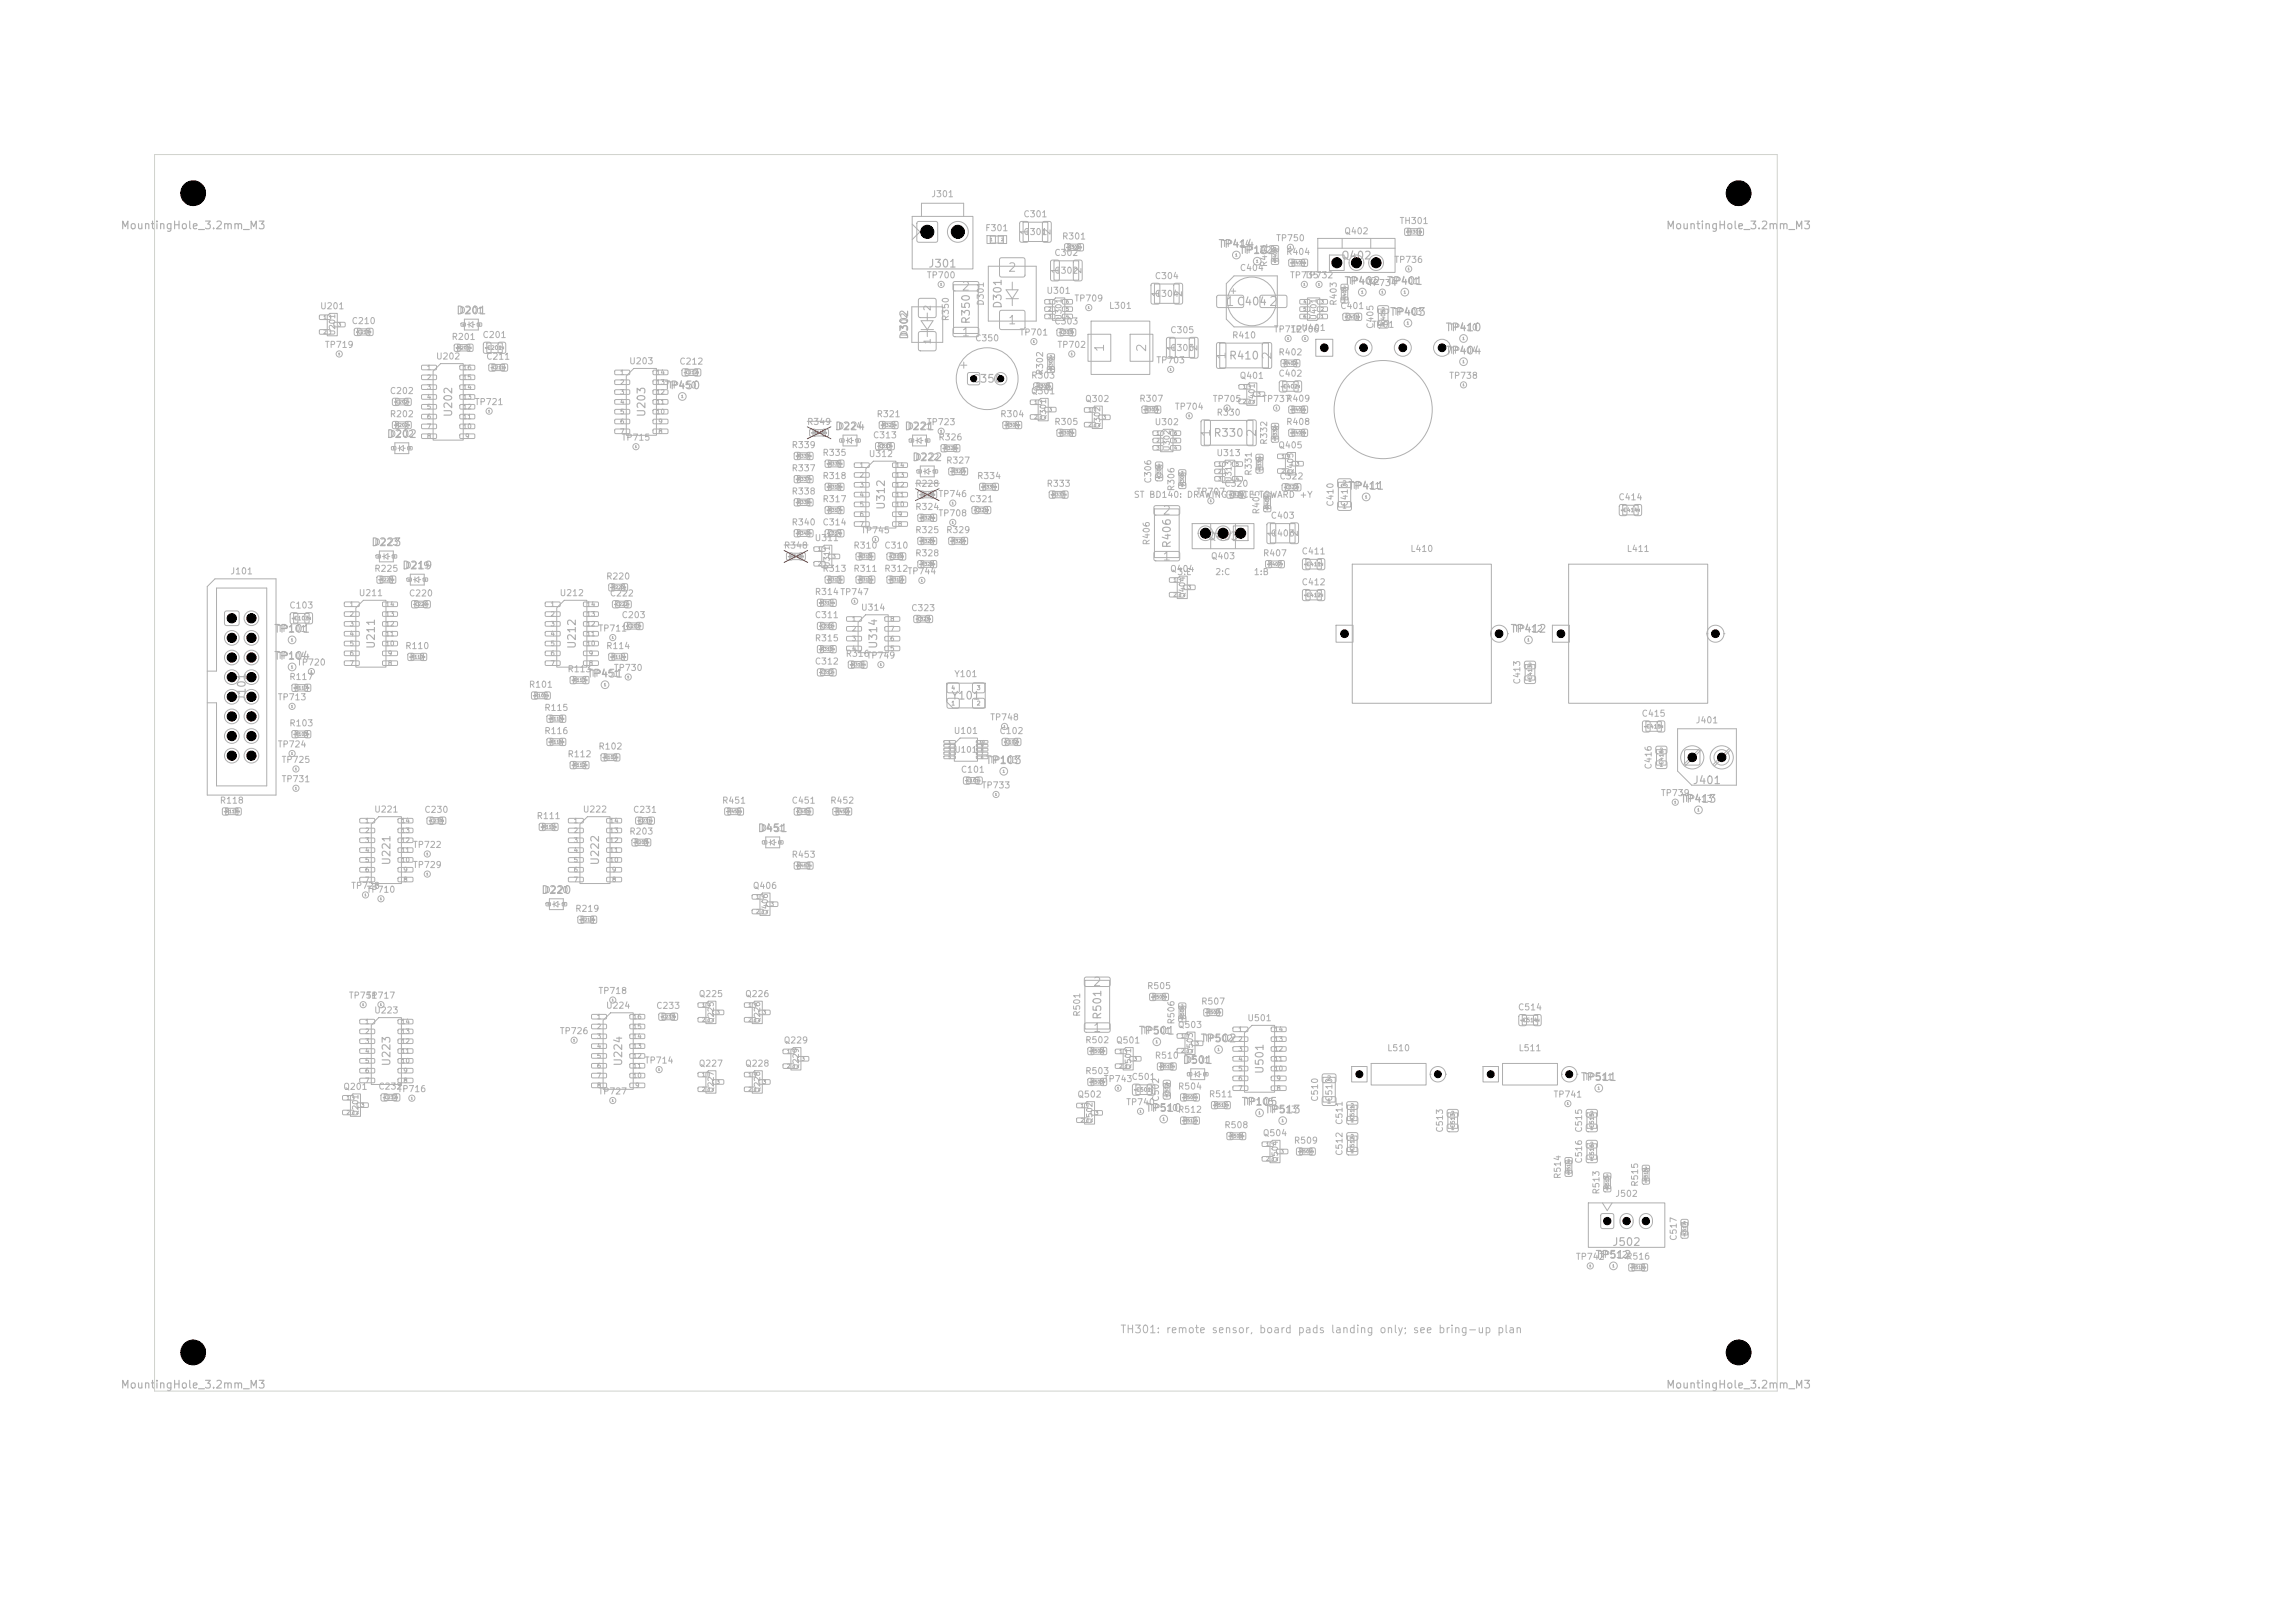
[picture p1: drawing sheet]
<svg xmlns="http://www.w3.org/2000/svg" width="297mm" height="210mm" viewBox="0 0 297 210" stroke-linecap="round" stroke-linejoin="round" font-family="sans-serif">
<defs><g id="words">
<g font-size="1.2" fill="#afafaf">
<text x="158.5" y="39.9">1</text>
<text x="164.1" y="39.9">2</text>
<text x="143.2" y="45.7" transform="rotate(-90 143.2 45.7)">1</text>
<text x="148.6" y="45.7" transform="rotate(-90 148.6 45.7)">2</text>
</g>
<g font-size="1.1" fill="#afafaf">
<text x="130.4" y="35.4">2</text>
<text x="124.4" y="37.9">2</text>
<text x="124.4" y="43.8">1</text>
<text x="130.4" y="42.2">1</text>
<text x="158.9" y="46.6" transform="rotate(-90 158.9 46.6)">1</text>
<text x="164.8" y="46.6" transform="rotate(-90 164.8 46.6)">2</text>
<text x="156.9" y="56.6" transform="rotate(-90 156.9 56.6)">1</text>
<text x="162.8" y="56.6" transform="rotate(-90 162.8 56.6)">2</text>
<text x="150.4" y="66.9">2</text>
<text x="150.4" y="72.8">1</text>
<text x="141.4" y="127.9">2</text>
<text x="141.4" y="133.8">1</text>
</g>
<g font-size="1" fill="#afafaf">
<text x="15.5" y="29.9">MountingHole_3.2mm_M3</text>
<text x="215.5" y="29.9">MountingHole_3.2mm_M3</text>
<text x="120.1" y="34.9">J301</text>
<text x="157.6" y="32.3">TP414</text>
<text x="160.3" y="33.1">TP102</text>
<text x="173.5" y="33.8">Q402</text>
<text x="59" y="40.9">D201</text>
<text x="129.9" y="40" transform="rotate(-90 129.9 40)">D301</text>
<text x="160" y="39.8">C404</text>
<text x="173.9" y="37.1">TP402</text>
<text x="179.4" y="37.1">TP401</text>
<text x="179.8" y="41.1">TP403</text>
<text x="117.8" y="44" transform="rotate(-90 117.8 44)">D302</text>
<text x="125.8" y="42" transform="rotate(-90 125.8 42)">R350</text>
<text x="159" y="46.8">R410</text>
<text x="187" y="43.1">TP410</text>
<text x="187" y="46.1">TP404</text>
<text x="85.9" y="50.6">TP450</text>
<text x="125.7" y="49.8">C350</text>
<text x="50" y="56.9">D202</text>
<text x="58.8" y="54.1" transform="rotate(-90 58.8 54.1)">U202</text>
<text x="83.8" y="54.1" transform="rotate(-90 83.8 54.1)">U203</text>
<text x="108" y="55.9">D224</text>
<text x="117" y="55.9">D221</text>
<text x="118" y="59.9">D222</text>
<text x="157" y="56.8">R330</text>
<text x="174.4" y="63.6">TP411</text>
<text x="48" y="70.9">D223</text>
<text x="114.8" y="66.1" transform="rotate(-90 114.8 66.1)">U312</text>
<text x="151.8" y="71" transform="rotate(-90 151.8 71)">R406</text>
<text x="156.2" y="70.1">Q403</text>
<text x="52" y="73.9">D219</text>
<text x="35.4" y="82.1">TP101</text>
<text x="195.4" y="82.1">TP412</text>
<text x="35.4" y="85.6">TP104</text>
<text x="48.8" y="84.1" transform="rotate(-90 48.8 84.1)">U211</text>
<text x="74.8" y="84.1" transform="rotate(-90 74.8 84.1)">U212</text>
<text x="75.9" y="87.9">TP451</text>
<text x="113.8" y="84.1" transform="rotate(-90 113.8 84.1)">U314</text>
<text x="32" y="90.8" transform="rotate(-90 32 90.8)">J101</text>
<text x="123" y="90.8">Y101</text>
<text x="127.5" y="99.1">TP103</text>
<text x="219" y="101.7">J401</text>
<text x="98" y="107.9">D451</text>
<text x="217.4" y="104.1">TP413</text>
<text x="50.8" y="112.1" transform="rotate(-90 50.8 112.1)">U221</text>
<text x="77.8" y="112.1" transform="rotate(-90 77.8 112.1)">U222</text>
<text x="70" y="115.9">D220</text>
<text x="142.8" y="132" transform="rotate(-90 142.8 132)">R501</text>
<text x="147.3" y="134.1">TP501</text>
<text x="153" y="137.9">D501</text>
<text x="155.3" y="135.1">TP502</text>
<text x="50.8" y="138.1" transform="rotate(-90 50.8 138.1)">U223</text>
<text x="80.8" y="138.1" transform="rotate(-90 80.8 138.1)">U224</text>
<text x="160.6" y="143.3">TP105</text>
<text x="163.8" y="139.1" transform="rotate(-90 163.8 139.1)">U501</text>
<text x="204.5" y="140.1">TP511</text>
<text x="148.2" y="144.1">TP510</text>
<text x="163.6" y="144.3">TP513</text>
<text x="208.6" y="161.5">J502</text>
<text x="206.4" y="163.1">TP512</text>
<text x="144.9" y="172.8">TH301: remote sensor, board pads landing only; see bring-up plan</text>
<text x="15.5" y="179.9">MountingHole_3.2mm_M3</text>
<text x="215.5" y="179.9">MountingHole_3.2mm_M3</text>
</g>
<g font-size=".9" fill="#afafaf">
<text x="119.5" y="30.7">1</text>
<text x="123.4" y="30.7">2</text>
<text x="133.2" y="30.5" transform="rotate(-90 133.2 30.5)">1</text>
<text x="136.2" y="30.5" transform="rotate(-90 136.2 30.5)">2</text>
<text x="137.2" y="35.5" transform="rotate(-90 137.2 35.5)">1</text>
<text x="140.2" y="35.5" transform="rotate(-90 140.2 35.5)">2</text>
<text x="150.2" y="38.5" transform="rotate(-90 150.2 38.5)">1</text>
<text x="153.2" y="38.5" transform="rotate(-90 153.2 38.5)">2</text>
<text x="152.2" y="45.5" transform="rotate(-90 152.2 45.5)">1</text>
<text x="155.2" y="45.5" transform="rotate(-90 155.2 45.5)">2</text>
<text x="165.2" y="69.5" transform="rotate(-90 165.2 69.5)">1</text>
<text x="168.2" y="69.5" transform="rotate(-90 168.2 69.5)">2</text>
</g>
<g font-size=".8" fill="#afafaf">
<text x="120.5" y="25.7">J301</text>
<text x="132.4" y="28.3">C301</text>
<text x="181.1" y="29.2">TH301</text>
<text x="127.4" y="30.1">F301</text>
<text x="132.4" y="30.6">C301</text>
<text x="136.4" y="33.3">C302</text>
<text x="136.4" y="35.6">C302</text>
<text x="137.4" y="31.2">R301</text>
<text x="158.1" y="32.2">TP414</text>
<text x="160.4" y="35.3">C404</text>
<text x="160.8" y="33">TP102</text>
<text x="164.2" y="34.6" transform="rotate(-90 164.2 34.6)">R401</text>
<text x="165.1" y="31.4">TP750</text>
<text x="166.4" y="33.2">R404</text>
<text x="173.9" y="30.5">Q402</text>
<text x="180.4" y="34.2">TP736</text>
<text x="41.4" y="40.2">U201</text>
<text x="59.4" y="40.8">D201</text>
<text x="119.9" y="36.2">TP700</text>
<text x="120.6" y="40.3" transform="rotate(-90 120.6 40.3)">2</text>
<text x="123" y="41.6" transform="rotate(-90 123 41.6)">R350</text>
<text x="127.5" y="39.6" transform="rotate(-90 127.5 39.6)">D301</text>
<text x="135.4" y="38.2">U301</text>
<text x="139" y="39.2">TP709</text>
<text x="143.5" y="40.2">L301</text>
<text x="149.4" y="36.3">C304</text>
<text x="149.4" y="38.6">C304</text>
<text x="166.9" y="36.2">TP735</text>
<text x="168.8" y="36.2">TP732</text>
<text x="173.2" y="39.6" transform="rotate(-90 173.2 39.6)">R403</text>
<text x="173.4" y="40.2">C401</text>
<text x="174.4" y="37">TP402</text>
<text x="177" y="37.2">TP734</text>
<text x="179.9" y="37">TP401</text>
<text x="180.3" y="41">TP403</text>
<text x="42" y="45.2">TP719</text>
<text x="45.4" y="42.1">C210</text>
<text x="56.4" y="46.7">U202</text>
<text x="58.4" y="44.2">R201</text>
<text x="62.4" y="43.9">C201</text>
<text x="62.9" y="46.7">C211</text>
<text x="81.4" y="47.3">U203</text>
<text x="87.9" y="47.4">C212</text>
<text x="117.6" y="43.6" transform="rotate(-90 117.6 43.6)">D302</text>
<text x="120.6" y="44.6" transform="rotate(-90 120.6 44.6)">1</text>
<text x="126.1" y="44.4">C350</text>
<text x="131.9" y="43.6">TP701</text>
<text x="136.4" y="42.2">C303</text>
<text x="136.8" y="45.2">TP702</text>
<text x="149.6" y="47.2">TP703</text>
<text x="151.4" y="43.3">C305</text>
<text x="151.4" y="45.6">C305</text>
<text x="159.4" y="44">R410</text>
<text x="164.8" y="43.2">TP712</text>
<text x="165.4" y="46.2">R402</text>
<text x="167" y="43.2">TP706</text>
<text x="168.4" y="43">U401</text>
<text x="177.5" y="42.6">T401</text>
<text x="177.9" y="42.6" transform="rotate(-90 177.9 42.6)">C405</text>
<text x="187.5" y="43">TP410</text>
<text x="187.5" y="46">TP404</text>
<text x="50.4" y="51.2">C202</text>
<text x="61.4" y="52.6">TP721</text>
<text x="86.4" y="50.5">TP450</text>
<text x="133.4" y="51.2">Q301</text>
<text x="133.4" y="49.2">R303</text>
<text x="135.2" y="48.6" transform="rotate(-90 135.2 48.6)">R302</text>
<text x="140.4" y="52.2">Q302</text>
<text x="147.4" y="52.2">R307</text>
<text x="152" y="53.2">TP704</text>
<text x="156.9" y="52.2">TP705</text>
<text x="157.4" y="54">R330</text>
<text x="160.4" y="49.2">Q401</text>
<text x="163.3" y="52.2">TP737</text>
<text x="165.4" y="48.9">C402</text>
<text x="166.4" y="52.2">R409</text>
<text x="187.5" y="49.2">TP738</text>
<text x="50.4" y="54.2">R202</text>
<text x="50.4" y="56.8">D202</text>
<text x="80.4" y="57.2">TP715</text>
<text x="102.4" y="58.2">R339</text>
<text x="104.4" y="55.2">R349</text>
<text x="106.4" y="59.2">R335</text>
<text x="108.4" y="55.8">D224</text>
<text x="112.4" y="59.3">U312</text>
<text x="112.9" y="56.9">C313</text>
<text x="113.4" y="54.2">R321</text>
<text x="117.4" y="55.8">D221</text>
<text x="118.4" y="59.8">D222</text>
<text x="119.9" y="55.2">TP723</text>
<text x="121.4" y="57.2">R326</text>
<text x="129.4" y="54.2">R304</text>
<text x="136.4" y="55.2">R305</text>
<text x="149.4" y="55.2">U302</text>
<text x="157.4" y="59.2">U313</text>
<text x="164.2" y="57.6" transform="rotate(-90 164.2 57.6)">R332</text>
<text x="165.4" y="58.2">Q405</text>
<text x="166.4" y="55.2">R408</text>
<text x="102.4" y="64.2">R338</text>
<text x="102.4" y="61.2">R337</text>
<text x="106.4" y="62.2">R318</text>
<text x="106.4" y="65.2">R317</text>
<text x="118.4" y="63.2">R228</text>
<text x="121.4" y="64.5">TP746</text>
<text x="122.4" y="60.2">R327</text>
<text x="125.4" y="65.2">C321</text>
<text x="126.4" y="62.2">R334</text>
<text x="135.4" y="63.2">R333</text>
<text x="146.7" y="64.6">ST BD140: DRAWING FACE TOWARD +Y</text>
<text x="149.2" y="62.6" transform="rotate(-90 149.2 62.6)">C306</text>
<text x="152.2" y="63.6" transform="rotate(-90 152.2 63.6)">R306</text>
<text x="154.8" y="64.2">TP707</text>
<text x="158.4" y="63.2">C320</text>
<text x="162.2" y="61.6" transform="rotate(-90 162.2 61.6)">R331</text>
<text x="165.5" y="62.2">C322</text>
<text x="172.8" y="65.6" transform="rotate(-90 172.8 65.6)">C410</text>
<text x="174.6" y="65.6" transform="rotate(-90 174.6 65.6)">C410</text>
<text x="174.9" y="63.5">TP411</text>
<text x="209.4" y="64.9">C414</text>
<text x="48.4" y="70.8">D223</text>
<text x="101.4" y="71.2">R348</text>
<text x="102.4" y="68.2">R340</text>
<text x="105.4" y="70.2">U311</text>
<text x="106.4" y="68.2">C314</text>
<text x="110.4" y="71.2">R310</text>
<text x="111.4" y="69.2">TP745</text>
<text x="114.4" y="71.2">C310</text>
<text x="118.4" y="66.2">R324</text>
<text x="118.4" y="69.2">R325</text>
<text x="121.4" y="67">TP708</text>
<text x="122.4" y="69.2">R329</text>
<text x="149" y="70.6" transform="rotate(-90 149 70.6)">R406</text>
<text x="163.2" y="66.6" transform="rotate(-90 163.2 66.6)">R405</text>
<text x="164.4" y="67.3">C403</text>
<text x="164.4" y="69.6">C403</text>
<text x="168.4" y="71.9">C411</text>
<text x="182.5" y="71.6">L410</text>
<text x="210.5" y="71.6">L411</text>
<text x="29.7" y="74.5">J101</text>
<text x="46.4" y="77.3">U211</text>
<text x="48.4" y="74.2">R225</text>
<text x="52.4" y="73.8">D219</text>
<text x="52.9" y="77.4">C220</text>
<text x="72.4" y="77.3">U212</text>
<text x="78.4" y="75.2">R220</text>
<text x="78.9" y="77.4">C222</text>
<text x="105.4" y="77.2">R314TP747</text>
<text x="106.4" y="74.2">R313</text>
<text x="110.4" y="74.2">R311</text>
<text x="114.4" y="74.2">R312</text>
<text x="117.4" y="74.5">TP744</text>
<text x="118.4" y="72.2">R328</text>
<text x="151.4" y="74.2">Q404</text>
<text x="152.3" y="74.6">3:E</text>
<text x="156.6" y="72.6">Q403</text>
<text x="157.2" y="74.6">2:C</text>
<text x="162.2" y="74.6">1:B</text>
<text x="163.4" y="72.2">R407</text>
<text x="168.4" y="75.9">C412</text>
<text x="35.9" y="82">TP101</text>
<text x="37.4" y="78.9">C103</text>
<text x="77.4" y="81.9">TP711</text>
<text x="80.4" y="80.2">C203</text>
<text x="105.4" y="80.2">C311</text>
<text x="105.4" y="83.2">R315</text>
<text x="111.4" y="79.2">U314</text>
<text x="117.9" y="79.3">C323</text>
<text x="195.9" y="82">TP412</text>
<text x="35.9" y="85.5">TP104</text>
<text x="37.4" y="88.2">R117</text>
<text x="38.4" y="86.3">TP720</text>
<text x="52.4" y="84.2">R110</text>
<text x="68.4" y="89.2">R101</text>
<text x="73.4" y="87.2">R113</text>
<text x="76.4" y="87.8">TP451</text>
<text x="78.4" y="84.2">R114</text>
<text x="79.4" y="87">TP730</text>
<text x="105.4" y="86.2">C312</text>
<text x="109.4" y="85.2">R316</text>
<text x="112.1" y="85.4">TP749</text>
<text x="123.4" y="87.8">Y101</text>
<text x="196.9" y="88.6" transform="rotate(-90 196.9 88.6)">C413</text>
<text x="35.9" y="90.8">TP713</text>
<text x="37.4" y="94.2">R103</text>
<text x="70.4" y="95.2">R116</text>
<text x="70.4" y="92.2">R115</text>
<text x="123.4" y="95.2">U101</text>
<text x="128.1" y="93.4">TP748</text>
<text x="129.3" y="95.2">C102</text>
<text x="212.4" y="92.9">C415</text>
<text x="219.4" y="93.8">J401</text>
<text x="35.9" y="96.9">TP724</text>
<text x="36.4" y="98.9">TP725</text>
<text x="36.4" y="101.4">TP731</text>
<text x="73.4" y="98.2">R112</text>
<text x="77.4" y="97.2">R102</text>
<text x="123.5" y="97.6">U101</text>
<text x="124.3" y="100.2">C101</text>
<text x="128" y="99">TP103</text>
<text x="213.9" y="99.6" transform="rotate(-90 213.9 99.6)">C416</text>
<text x="28.4" y="104.2">R118</text>
<text x="48.4" y="105.3">U221</text>
<text x="54.9" y="105.4">C230</text>
<text x="69.4" y="106.2">R111</text>
<text x="75.4" y="105.3">U222</text>
<text x="81.9" y="105.4">C231</text>
<text x="93.4" y="104.2">R451</text>
<text x="98.4" y="107.8">D451</text>
<text x="102.4" y="104.2">C451</text>
<text x="107.4" y="104.2">R452</text>
<text x="127" y="102.2">TP733</text>
<text x="214.9" y="103.2">TP739</text>
<text x="217.9" y="104">TP413</text>
<text x="53.4" y="112.5">TP729</text>
<text x="53.4" y="109.9">TP722</text>
<text x="81.4" y="108.2">R203</text>
<text x="102.4" y="111.2">R453</text>
<text x="45.4" y="115.2">TP728</text>
<text x="47.4" y="115.7">TP710</text>
<text x="70.4" y="115.8">D220</text>
<text x="74.4" y="118.2">R219</text>
<text x="97.4" y="115.2">Q406</text>
<text x="45.1" y="129.4">TP751</text>
<text x="47.4" y="129.4">TP717</text>
<text x="48.4" y="131.3">U223</text>
<text x="77.4" y="128.8">TP718</text>
<text x="78.4" y="130.7">U224</text>
<text x="84.9" y="130.7">C233</text>
<text x="90.4" y="129.2">Q225</text>
<text x="96.4" y="129.2">Q226</text>
<text x="140" y="131.6" transform="rotate(-90 140 131.6)">R501</text>
<text x="148.4" y="128.2">R505</text>
<text x="155.4" y="130.2">R507</text>
<text x="196.4" y="130.9">C514</text>
<text x="72.4" y="134">TP726</text>
<text x="83.4" y="137.8">TP714</text>
<text x="101.4" y="135.2">Q229</text>
<text x="140.4" y="135.2">R502</text>
<text x="144.4" y="135.2">Q501</text>
<text x="147.8" y="134">TP501</text>
<text x="149.4" y="137.2">R510</text>
<text x="152.2" y="132.6" transform="rotate(-90 152.2 132.6)">R506</text>
<text x="152.4" y="133.2">Q503</text>
<text x="153.4" y="137.8">D501</text>
<text x="155.8" y="135">TP502</text>
<text x="161.4" y="132.3">U501</text>
<text x="179.5" y="136.2">L510</text>
<text x="196.5" y="136.2">L511</text>
<text x="44.4" y="141.2">Q201</text>
<text x="48.9" y="141.2">C232</text>
<text x="51.4" y="141.5">TP716</text>
<text x="77.4" y="141.8">TP727</text>
<text x="90.4" y="138.2">Q227</text>
<text x="96.4" y="138.2">Q228</text>
<text x="139.4" y="142.2">Q502</text>
<text x="140.4" y="139.2">R503</text>
<text x="142.8" y="140.2">TP743</text>
<text x="145.7" y="143.2">TP740</text>
<text x="146.4" y="139.9">C501</text>
<text x="148.7" y="144">TP510</text>
<text x="150.2" y="142.6" transform="rotate(-90 150.2 142.6)">C502</text>
<text x="152.4" y="141.2">R504</text>
<text x="156.4" y="142.2">R511</text>
<text x="161.1" y="143.2">TP105</text>
<text x="170.8" y="142.6" transform="rotate(-90 170.8 142.6)">C510</text>
<text x="172.6" y="142.6" transform="rotate(-90 172.6 142.6)">C510</text>
<text x="201" y="142.2">TP741</text>
<text x="205" y="140">TP511</text>
<text x="152.4" y="144.2">R512</text>
<text x="158.4" y="146.2">R508</text>
<text x="163.4" y="147.2">Q504</text>
<text x="164.1" y="144.2">TP513</text>
<text x="167.4" y="148.2">R509</text>
<text x="173.9" y="149.6" transform="rotate(-90 173.9 149.6)">C512</text>
<text x="173.9" y="145.6" transform="rotate(-90 173.9 145.6)">C511</text>
<text x="186.9" y="146.6" transform="rotate(-90 186.9 146.6)">C513</text>
<text x="204.9" y="146.6" transform="rotate(-90 204.9 146.6)">C515</text>
<text x="202.2" y="152.6" transform="rotate(-90 202.2 152.6)">R514</text>
<text x="204.9" y="150.6" transform="rotate(-90 204.9 150.6)">C516</text>
<text x="207.2" y="154.6" transform="rotate(-90 207.2 154.6)">R513</text>
<text x="209" y="155.1">J502</text>
<text x="212.2" y="153.6" transform="rotate(-90 212.2 153.6)">R515</text>
<text x="217.2" y="160.6" transform="rotate(-90 217.2 160.6)">C517</text>
<text x="203.9" y="163.2">TP742</text>
<text x="206.9" y="163">TP512</text>
<text x="210.4" y="163.2">R516</text>
</g>
<g font-size=".7" fill="#afafaf">
<text x="137.5" y="41.5" transform="rotate(-90 137.5 41.5)">U301</text>
<text x="170.5" y="41.5" transform="rotate(-90 170.5 41.5)">U401</text>
<text x="43.5" y="43.5" transform="rotate(-90 43.5 43.5)">U201</text>
<text x="171" y="45.6">1</text>
<text x="176" y="45.6">2</text>
<text x="181.1" y="45.6">3</text>
<text x="186.2" y="45.6">4</text>
<text x="162.5" y="52.5" transform="rotate(-90 162.5 52.5)">Q401</text>
<text x="135.5" y="54.5" transform="rotate(-90 135.5 54.5)">Q301</text>
<text x="142.5" y="55.5" transform="rotate(-90 142.5 55.5)">Q302</text>
<text x="151.5" y="58.5" transform="rotate(-90 151.5 58.5)">U302</text>
<text x="159.5" y="62.5" transform="rotate(-90 159.5 62.5)">U313</text>
<text x="167.5" y="61.5" transform="rotate(-90 167.5 61.5)">Q405</text>
<text x="107.5" y="73.5" transform="rotate(-90 107.5 73.5)">U311</text>
<text x="153.5" y="77.5" transform="rotate(-90 153.5 77.5)">Q404</text>
<text x="173.6" y="82.6">1</text>
<text x="193.6" y="82.6">2</text>
<text x="201.6" y="82.6">1</text>
<text x="221.6" y="82.6">2</text>
<text x="218.6" y="98.5">1</text>
<text x="222.4" y="98.5">2</text>
<text x="99.5" y="118.5" transform="rotate(-90 99.5 118.5)">Q406</text>
<text x="92.5" y="132.5" transform="rotate(-90 92.5 132.5)">Q225</text>
<text x="98.5" y="132.5" transform="rotate(-90 98.5 132.5)">Q226</text>
<text x="154.5" y="136.5" transform="rotate(-90 154.5 136.5)">Q503</text>
<text x="92.5" y="141.5" transform="rotate(-90 92.5 141.5)">Q227</text>
<text x="98.5" y="141.5" transform="rotate(-90 98.5 141.5)">Q228</text>
<text x="103.5" y="138.5" transform="rotate(-90 103.5 138.5)">Q229</text>
<text x="146.5" y="138.5" transform="rotate(-90 146.5 138.5)">Q501</text>
<text x="175.5" y="139.5">1</text>
<text x="185.7" y="139.5">2</text>
<text x="192.5" y="139.5">1</text>
<text x="202.7" y="139.5">2</text>
<text x="46.5" y="144.5" transform="rotate(-90 46.5 144.5)">Q201</text>
<text x="141.5" y="145.5" transform="rotate(-90 141.5 145.5)">Q502</text>
<text x="165.5" y="150.5" transform="rotate(-90 165.5 150.5)">Q504</text>
<text x="208.5" y="158.4" transform="rotate(-90 208.5 158.4)">1</text>
<text x="211" y="158.4" transform="rotate(-90 211 158.4)">2</text>
<text x="213.5" y="158.4" transform="rotate(-90 213.5 158.4)">3</text>
</g>
<g font-size=".6" fill="#afafaf">
<text x="172.6" y="34.5">1</text>
<text x="175.2" y="34.5">2</text>
<text x="177.7" y="34.5">3</text>
<text x="55.2" y="48">1</text>
<text x="55.2" y="49.3">2</text>
<text x="55.2" y="50.6">3</text>
<text x="55.2" y="51.8">4</text>
<text x="55.2" y="53.1">5</text>
<text x="59.8" y="53.1">12</text>
<text x="59.8" y="51.8">13</text>
<text x="59.8" y="50.6">14</text>
<text x="59.8" y="49.3">15</text>
<text x="59.8" y="48">16</text>
<text x="80.2" y="48.6">1</text>
<text x="80.2" y="49.9">2</text>
<text x="80.2" y="51.2">3</text>
<text x="80.2" y="52.5">4</text>
<text x="80.2" y="53.7">5</text>
<text x="84.8" y="53.7">10</text>
<text x="84.8" y="52.5">11</text>
<text x="84.8" y="51.2">12</text>
<text x="84.8" y="49.9">13</text>
<text x="84.8" y="48.6">14</text>
<text x="55.2" y="54.4">6</text>
<text x="55.2" y="55.6">7</text>
<text x="55.2" y="56.9">8</text>
<text x="59.8" y="55.6">10</text>
<text x="59.8" y="54.4">11</text>
<text x="60.1" y="56.9">9</text>
<text x="80.2" y="55">6</text>
<text x="80.2" y="56.3">7</text>
<text x="85.1" y="56.3">8</text>
<text x="85.1" y="55">9</text>
<text x="111.2" y="60.6">1</text>
<text x="111.2" y="61.9">2</text>
<text x="111.2" y="63.2">3</text>
<text x="111.2" y="64.5">4</text>
<text x="111.2" y="65.7">5</text>
<text x="115.8" y="65.7">10</text>
<text x="115.8" y="64.5">11</text>
<text x="115.8" y="63.2">12</text>
<text x="115.8" y="61.9">13</text>
<text x="115.8" y="60.6">14</text>
<text x="173.7" y="65.9">1</text>
<text x="173.7" y="63">2</text>
<text x="111.2" y="67">6</text>
<text x="111.2" y="68.3">7</text>
<text x="116.1" y="68.3">8</text>
<text x="116.1" y="67">9</text>
<text x="155.6" y="69.5">3</text>
<text x="160.2" y="69.5">1</text>
<text x="29.6" y="80.5">1</text>
<text x="29.6" y="83">3</text>
<text x="32.2" y="80.5">2</text>
<text x="32.2" y="83">4</text>
<text x="45.2" y="78.6">1</text>
<text x="45.2" y="79.9">2</text>
<text x="45.2" y="81.2">3</text>
<text x="45.2" y="82.5">4</text>
<text x="45.2" y="83.7">5</text>
<text x="49.8" y="83.7">10</text>
<text x="49.8" y="82.5">11</text>
<text x="49.8" y="81.2">12</text>
<text x="49.8" y="79.9">13</text>
<text x="49.8" y="78.6">14</text>
<text x="71.2" y="78.6">1</text>
<text x="71.2" y="79.9">2</text>
<text x="71.2" y="81.2">3</text>
<text x="71.2" y="82.5">4</text>
<text x="71.2" y="83.7">5</text>
<text x="75.8" y="83.7">10</text>
<text x="75.8" y="82.5">11</text>
<text x="75.8" y="81.2">12</text>
<text x="75.8" y="79.9">13</text>
<text x="75.8" y="78.6">14</text>
<text x="110.2" y="80.6">1</text>
<text x="110.2" y="81.8">2</text>
<text x="110.2" y="83.1">3</text>
<text x="115.1" y="83.1">6</text>
<text x="115.1" y="81.8">7</text>
<text x="115.1" y="80.6">8</text>
<text x="29.6" y="85.6">5</text>
<text x="29.6" y="88.1">7</text>
<text x="32.2" y="85.6">6</text>
<text x="32.2" y="88.1">8</text>
<text x="45.2" y="85">6</text>
<text x="45.2" y="86.3">7</text>
<text x="50.1" y="86.3">8</text>
<text x="50.1" y="85">9</text>
<text x="71.2" y="85">6</text>
<text x="71.2" y="86.3">7</text>
<text x="76.1" y="86.3">8</text>
<text x="76.1" y="85">9</text>
<text x="110.2" y="84.4">4</text>
<text x="115.1" y="84.4">5</text>
<text x="29.3" y="93.2">11</text>
<text x="29.3" y="95.7">13</text>
<text x="29.6" y="90.6">9</text>
<text x="31.9" y="90.6">10</text>
<text x="31.9" y="93.2">12</text>
<text x="31.9" y="95.7">14</text>
<text x="29.3" y="98.3">15</text>
<text x="31.9" y="98.3">16</text>
<text x="47.2" y="106.6">1</text>
<text x="47.2" y="107.9">2</text>
<text x="51.8" y="107.9">13</text>
<text x="51.8" y="106.6">14</text>
<text x="74.2" y="106.6">1</text>
<text x="74.2" y="107.9">2</text>
<text x="78.8" y="107.9">13</text>
<text x="78.8" y="106.6">14</text>
<text x="47.2" y="109.2">3</text>
<text x="47.2" y="110.5">4</text>
<text x="47.2" y="111.7">5</text>
<text x="47.2" y="113">6</text>
<text x="51.8" y="111.7">10</text>
<text x="51.8" y="110.5">11</text>
<text x="51.8" y="109.2">12</text>
<text x="52.1" y="113">9</text>
<text x="74.2" y="109.2">3</text>
<text x="74.2" y="110.5">4</text>
<text x="74.2" y="111.7">5</text>
<text x="74.2" y="113">6</text>
<text x="78.8" y="111.7">10</text>
<text x="78.8" y="110.5">11</text>
<text x="78.8" y="109.2">12</text>
<text x="79.1" y="113">9</text>
<text x="47.2" y="114.3">7</text>
<text x="52.1" y="114.3">8</text>
<text x="74.2" y="114.3">7</text>
<text x="79.1" y="114.3">8</text>
<text x="47.2" y="132.6">1</text>
<text x="47.2" y="133.9">2</text>
<text x="47.2" y="135.2">3</text>
<text x="47.2" y="136.5">4</text>
<text x="47.2" y="137.7">5</text>
<text x="51.8" y="137.7">10</text>
<text x="51.8" y="136.5">11</text>
<text x="51.8" y="135.2">12</text>
<text x="51.8" y="133.9">13</text>
<text x="51.8" y="132.6">14</text>
<text x="77.2" y="132">1</text>
<text x="77.2" y="133.3">2</text>
<text x="77.2" y="134.6">3</text>
<text x="77.2" y="135.8">4</text>
<text x="77.2" y="137.1">5</text>
<text x="81.8" y="137.1">12</text>
<text x="81.8" y="135.8">13</text>
<text x="81.8" y="134.6">14</text>
<text x="81.8" y="133.3">15</text>
<text x="81.8" y="132">16</text>
<text x="160.2" y="133.6">1</text>
<text x="160.2" y="134.9">2</text>
<text x="160.2" y="136.2">3</text>
<text x="160.2" y="137.5">4</text>
<text x="164.8" y="137.5">11</text>
<text x="164.8" y="136.2">12</text>
<text x="164.8" y="134.9">13</text>
<text x="164.8" y="133.6">14</text>
<text x="47.2" y="139">6</text>
<text x="47.2" y="140.3">7</text>
<text x="52.1" y="140.3">8</text>
<text x="52.1" y="139">9</text>
<text x="77.2" y="138.4">6</text>
<text x="77.2" y="139.6">7</text>
<text x="77.2" y="140.9">8</text>
<text x="81.8" y="139.6">10</text>
<text x="81.8" y="138.4">11</text>
<text x="82.1" y="140.9">9</text>
<text x="160.2" y="138.7">5</text>
<text x="160.2" y="140">6</text>
<text x="160.2" y="141.3">7</text>
<text x="164.8" y="138.7">10</text>
<text x="165.1" y="141.3">8</text>
<text x="165.1" y="140">9</text>
<text x="171.7" y="142.9">1</text>
<text x="171.7" y="140">2</text>
</g>
<g font-size=".5" fill="#afafaf">
<text x="41.8" y="41.4">1</text>
<text x="178.7" y="40.4">2</text>
<text x="41.8" y="43.3">2</text>
<text x="43.7" y="42.4">3</text>
<text x="63" y="45.4">C201</text>
<text x="63.4" y="45.3" transform="rotate(-90 63.4 45.3)">1</text>
<text x="65.3" y="45.3" transform="rotate(-90 65.3 45.3)">2</text>
<text x="178.7" y="42.3">1</text>
<text x="179.4" y="42" transform="rotate(-90 179.4 42)">C405</text>
<text x="125.7" y="49.4">1</text>
<text x="129.2" y="49.4">2</text>
<text x="133.8" y="52.4">1</text>
<text x="135.7" y="53.4">3</text>
<text x="140.8" y="53.4">1</text>
<text x="160.8" y="50.4">1</text>
<text x="160.8" y="52.3">2</text>
<text x="162.7" y="51.4">3</text>
<text x="166" y="50.4">C402</text>
<text x="166.4" y="50.3" transform="rotate(-90 166.4 50.3)">1</text>
<text x="168.3" y="50.3" transform="rotate(-90 168.3 50.3)">2</text>
<text x="133.8" y="54.3">2</text>
<text x="140.8" y="55.3">2</text>
<text x="142.7" y="54.4">3</text>
<text x="165.8" y="59.4">1</text>
<text x="165.8" y="61.3">2</text>
<text x="167.7" y="60.4">3</text>
<text x="105.8" y="71.4">1</text>
<text x="210" y="66.4">C414</text>
<text x="210.4" y="66.3" transform="rotate(-90 210.4 66.3)">1</text>
<text x="212.3" y="66.3" transform="rotate(-90 212.3 66.3)">2</text>
<text x="105.8" y="73.3">2</text>
<text x="107.7" y="72.4">3</text>
<text x="151.8" y="75.4">1</text>
<text x="151.8" y="77.3">2</text>
<text x="153.7" y="76.4">3</text>
<text x="169" y="73.4">C411</text>
<text x="169" y="77.4">C412</text>
<text x="169.4" y="77.3" transform="rotate(-90 169.4 77.3)">1</text>
<text x="169.4" y="73.3" transform="rotate(-90 169.4 73.3)">1</text>
<text x="171.3" y="77.3" transform="rotate(-90 171.3 77.3)">2</text>
<text x="171.3" y="73.3" transform="rotate(-90 171.3 73.3)">2</text>
<text x="38" y="80.4">C103</text>
<text x="38.4" y="80.3" transform="rotate(-90 38.4 80.3)">1</text>
<text x="40.3" y="80.3" transform="rotate(-90 40.3 80.3)">2</text>
<text x="123" y="89.4">4</text>
<text x="126.3" y="89.4">3</text>
<text x="197.7" y="88.3">1</text>
<text x="197.7" y="86.4">2</text>
<text x="198.4" y="88" transform="rotate(-90 198.4 88)">C413</text>
<text x="123" y="91.4">1</text>
<text x="126.3" y="91.4">2</text>
<text x="213" y="94.4">C415</text>
<text x="213.4" y="94.3" transform="rotate(-90 213.4 94.3)">1</text>
<text x="215.3" y="94.3" transform="rotate(-90 215.3 94.3)">2</text>
<text x="214.7" y="99.3">1</text>
<text x="214.7" y="97.4">2</text>
<text x="215.4" y="99" transform="rotate(-90 215.4 99)">C416</text>
<text x="97.8" y="116.4">1</text>
<text x="97.8" y="118.3">2</text>
<text x="99.7" y="117.4">3</text>
<text x="90.8" y="130.4">1</text>
<text x="92.7" y="131.4">3</text>
<text x="96.8" y="130.4">1</text>
<text x="98.7" y="131.4">3</text>
<text x="90.8" y="132.3">2</text>
<text x="96.8" y="132.3">2</text>
<text x="101.8" y="136.4">1</text>
<text x="103.7" y="137.4">3</text>
<text x="144.8" y="136.4">1</text>
<text x="146.7" y="137.4">3</text>
<text x="152.8" y="134.4">1</text>
<text x="152.8" y="136.3">2</text>
<text x="154.7" y="135.4">3</text>
<text x="197" y="132.4">C514</text>
<text x="197.4" y="132.3" transform="rotate(-90 197.4 132.3)">1</text>
<text x="199.3" y="132.3" transform="rotate(-90 199.3 132.3)">2</text>
<text x="44.8" y="142.4">1</text>
<text x="46.7" y="143.4">3</text>
<text x="90.8" y="139.4">1</text>
<text x="90.8" y="141.3">2</text>
<text x="92.7" y="140.4">3</text>
<text x="96.8" y="139.4">1</text>
<text x="96.8" y="141.3">2</text>
<text x="98.7" y="140.4">3</text>
<text x="101.8" y="138.3">2</text>
<text x="139.8" y="143.4">1</text>
<text x="144.8" y="138.3">2</text>
<text x="147" y="141.4">C501</text>
<text x="147.4" y="141.3" transform="rotate(-90 147.4 141.3)">1</text>
<text x="149.3" y="141.3" transform="rotate(-90 149.3 141.3)">2</text>
<text x="174.7" y="143.4">2</text>
<text x="44.8" y="144.3">2</text>
<text x="139.8" y="145.3">2</text>
<text x="141.7" y="144.4">3</text>
<text x="163.8" y="148.4">1</text>
<text x="165.7" y="149.4">3</text>
<text x="174.7" y="149.3">1</text>
<text x="174.7" y="147.4">2</text>
<text x="174.7" y="145.3">1</text>
<text x="175.4" y="149" transform="rotate(-90 175.4 149)">C512</text>
<text x="175.4" y="145" transform="rotate(-90 175.4 145)">C511</text>
<text x="187.7" y="146.3">1</text>
<text x="187.7" y="144.4">2</text>
<text x="188.4" y="146" transform="rotate(-90 188.4 146)">C513</text>
<text x="205.7" y="146.3">1</text>
<text x="205.7" y="144.4">2</text>
<text x="205.7" y="148.4">2</text>
<text x="206.4" y="146" transform="rotate(-90 206.4 146)">C515</text>
<text x="163.8" y="150.3">2</text>
<text x="205.7" y="150.3">1</text>
<text x="206.4" y="150" transform="rotate(-90 206.4 150)">C516</text>
</g>
<g font-size=".4" fill="#afafaf">
<text x="128.1" y="31.3">1</text>
<text x="129.5" y="31.3">2</text>
<text x="138.2" y="32.3">R301</text>
<text x="165.3" y="33.8" transform="rotate(-90 165.3 33.8)">R401</text>
<text x="167.2" y="34.3">R404</text>
<text x="182" y="30.3">TH301</text>
<text x="135.6" y="39.4">1</text>
<text x="135.6" y="40.3">2</text>
<text x="135.6" y="41.3">3</text>
<text x="137.9" y="41.3">4</text>
<text x="137.9" y="40.3">5</text>
<text x="137.9" y="39.4">6</text>
<text x="168.6" y="39.4">4</text>
<text x="168.6" y="40.3">5</text>
<text x="168.6" y="41.3">6</text>
<text x="170.9" y="41.3">1</text>
<text x="170.9" y="40.3">2</text>
<text x="170.9" y="39.4">3</text>
<text x="174.2" y="41.3">C401</text>
<text x="174.3" y="38.8" transform="rotate(-90 174.3 38.8)">R403</text>
<text x="46.3" y="43.3">C210</text>
<text x="59.2" y="45.3">R201</text>
<text x="63.7" y="47.9">C211</text>
<text x="136.3" y="47.8" transform="rotate(-90 136.3 47.8)">R302</text>
<text x="137.2" y="43.3">C303</text>
<text x="166.2" y="47.3">R402</text>
<text x="51.2" y="52.3">C202</text>
<text x="88.7" y="48.5">C212</text>
<text x="134.2" y="50.3">R303</text>
<text x="148.2" y="53.3">R307</text>
<text x="167.2" y="53.3">R409</text>
<text x="51.2" y="55.3">R202</text>
<text x="103.2" y="59.3">R339</text>
<text x="105.2" y="56.3">R349</text>
<text x="113.7" y="58">C313</text>
<text x="114.2" y="55.3">R321</text>
<text x="122.2" y="58.3">R326</text>
<text x="130.2" y="55.3">R304</text>
<text x="137.2" y="56.3">R305</text>
<text x="149.6" y="56.4">1</text>
<text x="149.6" y="57.3">2</text>
<text x="149.6" y="58.3">3</text>
<text x="151.9" y="58.3">4</text>
<text x="151.9" y="57.3">5</text>
<text x="151.9" y="56.4">6</text>
<text x="165.3" y="56.8" transform="rotate(-90 165.3 56.8)">R332</text>
<text x="167.2" y="56.3">R408</text>
<text x="103.2" y="65.3">R338</text>
<text x="103.2" y="62.3">R337</text>
<text x="107.2" y="60.3">R335</text>
<text x="107.2" y="63.3">R318</text>
<text x="119.2" y="64.3">R228</text>
<text x="123.2" y="61.3">R327</text>
<text x="127.2" y="63.3">R334</text>
<text x="136.2" y="64.3">R333</text>
<text x="150.3" y="61.8" transform="rotate(-90 150.3 61.8)">C306</text>
<text x="153.3" y="62.8" transform="rotate(-90 153.3 62.8)">R306</text>
<text x="157.6" y="60.4">1</text>
<text x="157.6" y="61.3">2</text>
<text x="157.6" y="62.3">3</text>
<text x="159.2" y="64.3">C320</text>
<text x="159.9" y="62.3">4</text>
<text x="159.9" y="60.4">5</text>
<text x="163.3" y="60.8" transform="rotate(-90 163.3 60.8)">R331</text>
<text x="164.3" y="65.8" transform="rotate(-90 164.3 65.8)">R405</text>
<text x="166.3" y="63.4">C322</text>
<text x="103.2" y="69.3">R340</text>
<text x="107.2" y="69.3">C314</text>
<text x="107.2" y="66.3">R317</text>
<text x="119.2" y="67.3">R324</text>
<text x="119.2" y="70.3">R325</text>
<text x="123.2" y="70.3">R329</text>
<text x="126.2" y="66.3">C321</text>
<text x="49.2" y="75.3">R225</text>
<text x="79.2" y="76.3">R220</text>
<text x="102.2" y="72.3">R348</text>
<text x="107.2" y="75.3">R313</text>
<text x="111.2" y="72.3">R310</text>
<text x="111.2" y="75.3">R311</text>
<text x="115.2" y="72.3">C310</text>
<text x="115.2" y="75.3">R312</text>
<text x="119.2" y="73.3">R328</text>
<text x="164.2" y="73.3">R407</text>
<text x="53.7" y="78.5">C220</text>
<text x="79.7" y="78.5">C222</text>
<text x="81.2" y="81.3">C203</text>
<text x="106.2" y="81.3">C311</text>
<text x="106.2" y="78.3">R314</text>
<text x="118.7" y="80.4">C323</text>
<text x="38.2" y="89.3">R117</text>
<text x="53.2" y="85.3">R110</text>
<text x="74.2" y="88.3">R113</text>
<text x="79.2" y="85.3">R114</text>
<text x="106.2" y="87.3">C312</text>
<text x="106.2" y="84.3">R315</text>
<text x="110.2" y="86.3">R316</text>
<text x="38.2" y="95.3">R103</text>
<text x="69.2" y="90.3">R101</text>
<text x="71.2" y="93.3">R115</text>
<text x="71.2" y="96.3">R116</text>
<text x="74.2" y="99.3">R112</text>
<text x="78.2" y="98.3">R102</text>
<text x="125.1" y="101.3">C101</text>
<text x="130.1" y="96.3">C102</text>
<text x="29.2" y="105.3">R118</text>
<text x="55.7" y="106.5">C230</text>
<text x="70.2" y="107.3">R111</text>
<text x="82.7" y="106.5">C231</text>
<text x="94.2" y="105.3">R451</text>
<text x="103.2" y="105.3">C451</text>
<text x="108.2" y="105.3">R452</text>
<text x="82.2" y="109.3">R203</text>
<text x="103.2" y="112.3">R453</text>
<text x="75.2" y="119.3">R219</text>
<text x="85.7" y="131.9">C233</text>
<text x="149.2" y="129.3">R505</text>
<text x="153.3" y="131.8" transform="rotate(-90 153.3 131.8)">R506</text>
<text x="156.2" y="131.3">R507</text>
<text x="141.2" y="136.3">R502</text>
<text x="49.7" y="142.3">C232</text>
<text x="141.2" y="140.3">R503</text>
<text x="150.2" y="138.3">R510</text>
<text x="151.3" y="141.8" transform="rotate(-90 151.3 141.8)">C502</text>
<text x="153.2" y="142.3">R504</text>
<text x="157.2" y="143.3">R511</text>
<text x="153.2" y="145.3">R512</text>
<text x="159.2" y="147.3">R508</text>
<text x="168.2" y="149.3">R509</text>
<text x="203.3" y="151.8" transform="rotate(-90 203.3 151.8)">R514</text>
<text x="208.3" y="153.8" transform="rotate(-90 208.3 153.8)">R513</text>
<text x="213.3" y="152.8" transform="rotate(-90 213.3 152.8)">R515</text>
<text x="218.3" y="159.8" transform="rotate(-90 218.3 159.8)">C517</text>
<text x="211.2" y="164.3">R516</text>
</g>
<g font-size=".3" fill="#afafaf">
<text x="138.4" y="32.2" transform="rotate(-90 138.4 32.2)">1</text>
<text x="140.1" y="32.2" transform="rotate(-90 140.1 32.2)">2</text>
<text x="159.8" y="33.3">1</text>
<text x="162.5" y="34.1">1</text>
<text x="164.8" y="34.1">1</text>
<text x="164.8" y="32.4">2</text>
<text x="166.8" y="32.2">1</text>
<text x="167.4" y="34.2" transform="rotate(-90 167.4 34.2)">1</text>
<text x="169.1" y="34.2" transform="rotate(-90 169.1 34.2)">2</text>
<text x="182.1" y="35">1</text>
<text x="182.4" y="30.2" transform="rotate(-90 182.4 30.2)">1</text>
<text x="184.1" y="30.2" transform="rotate(-90 184.1 30.2)">2</text>
<text x="121.6" y="37">1</text>
<text x="140.7" y="40">1</text>
<text x="168.6" y="37">1</text>
<text x="170.5" y="37">1</text>
<text x="173.8" y="39.1">1</text>
<text x="173.8" y="37.4">2</text>
<text x="174.5" y="41.2" transform="rotate(-90 174.5 41.2)">1</text>
<text x="176" y="41.2" transform="rotate(-90 176 41.2)">2</text>
<text x="176.1" y="38.1">1</text>
<text x="178.7" y="38">1</text>
<text x="181.6" y="38.1">1</text>
<text x="43.7" y="46">1</text>
<text x="46.5" y="43.1" transform="rotate(-90 46.5 43.1)">1</text>
<text x="48.1" y="43.1" transform="rotate(-90 48.1 43.1)">2</text>
<text x="59.4" y="45.2" transform="rotate(-90 59.4 45.2)">1</text>
<text x="61.1" y="45.2" transform="rotate(-90 61.1 45.2)">2</text>
<text x="63.9" y="47.7" transform="rotate(-90 63.9 47.7)">1</text>
<text x="65.5" y="47.7" transform="rotate(-90 65.5 47.7)">2</text>
<text x="133.6" y="44.4">1</text>
<text x="135.8" y="46.4">2</text>
<text x="137.5" y="43.2" transform="rotate(-90 137.5 43.2)">1</text>
<text x="138.5" y="46">1</text>
<text x="139" y="43.2" transform="rotate(-90 139 43.2)">2</text>
<text x="166.4" y="47.2" transform="rotate(-90 166.4 47.2)">1</text>
<text x="166.5" y="44">1</text>
<text x="168.1" y="47.2" transform="rotate(-90 168.1 47.2)">2</text>
<text x="168.7" y="44">1</text>
<text x="182" y="42.1">1</text>
<text x="189.2" y="44.1">1</text>
<text x="189.2" y="47.1">1</text>
<text x="51.5" y="52.2" transform="rotate(-90 51.5 52.2)">1</text>
<text x="53" y="52.2" transform="rotate(-90 53 52.2)">2</text>
<text x="63.1" y="53.4">1</text>
<text x="88.1" y="51.6">1</text>
<text x="88.9" y="48.4" transform="rotate(-90 88.9 48.4)">1</text>
<text x="90.5" y="48.4" transform="rotate(-90 90.5 48.4)">2</text>
<text x="134.4" y="50.2" transform="rotate(-90 134.4 50.2)">1</text>
<text x="135.8" y="48.1">1</text>
<text x="136.1" y="50.2" transform="rotate(-90 136.1 50.2)">2</text>
<text x="148.4" y="53.2" transform="rotate(-90 148.4 53.2)">1</text>
<text x="150.1" y="53.2" transform="rotate(-90 150.1 53.2)">2</text>
<text x="151.3" y="48">1</text>
<text x="158.6" y="53">1</text>
<text x="165" y="53">1</text>
<text x="167.4" y="53.2" transform="rotate(-90 167.4 53.2)">1</text>
<text x="169.1" y="53.2" transform="rotate(-90 169.1 53.2)">2</text>
<text x="189.2" y="50">1</text>
<text x="51.4" y="55.2" transform="rotate(-90 51.4 55.2)">1</text>
<text x="53.1" y="55.2" transform="rotate(-90 53.1 55.2)">2</text>
<text x="82.1" y="58">1</text>
<text x="103.4" y="59.2" transform="rotate(-90 103.4 59.2)">1</text>
<text x="105.1" y="59.2" transform="rotate(-90 105.1 59.2)">2</text>
<text x="105.4" y="56.2" transform="rotate(-90 105.4 56.2)">1</text>
<text x="107.1" y="56.2" transform="rotate(-90 107.1 56.2)">2</text>
<text x="114" y="57.9" transform="rotate(-90 114 57.9)">1</text>
<text x="114.4" y="55.2" transform="rotate(-90 114.4 55.2)">1</text>
<text x="115.5" y="57.9" transform="rotate(-90 115.5 57.9)">2</text>
<text x="116.1" y="55.2" transform="rotate(-90 116.1 55.2)">2</text>
<text x="121.6" y="56">1</text>
<text x="122.4" y="58.2" transform="rotate(-90 122.4 58.2)">1</text>
<text x="124.1" y="58.2" transform="rotate(-90 124.1 58.2)">2</text>
<text x="130.4" y="55.2" transform="rotate(-90 130.4 55.2)">1</text>
<text x="132.1" y="55.2" transform="rotate(-90 132.1 55.2)">2</text>
<text x="137.4" y="56.2" transform="rotate(-90 137.4 56.2)">1</text>
<text x="139.1" y="56.2" transform="rotate(-90 139.1 56.2)">2</text>
<text x="153.7" y="54">1</text>
<text x="162.8" y="59.4">2</text>
<text x="164.8" y="57.1">1</text>
<text x="164.8" y="55.4">2</text>
<text x="167.4" y="56.2" transform="rotate(-90 167.4 56.2)">1</text>
<text x="169.1" y="56.2" transform="rotate(-90 169.1 56.2)">2</text>
<text x="103.4" y="65.2" transform="rotate(-90 103.4 65.2)">1</text>
<text x="103.4" y="62.2" transform="rotate(-90 103.4 62.2)">1</text>
<text x="105.1" y="65.2" transform="rotate(-90 105.1 65.2)">2</text>
<text x="105.1" y="62.2" transform="rotate(-90 105.1 62.2)">2</text>
<text x="107.4" y="63.2" transform="rotate(-90 107.4 63.2)">1</text>
<text x="107.4" y="60.2" transform="rotate(-90 107.4 60.2)">1</text>
<text x="109.1" y="63.2" transform="rotate(-90 109.1 63.2)">2</text>
<text x="109.1" y="60.2" transform="rotate(-90 109.1 60.2)">2</text>
<text x="119.4" y="64.2" transform="rotate(-90 119.4 64.2)">1</text>
<text x="121.1" y="64.2" transform="rotate(-90 121.1 64.2)">2</text>
<text x="123.1" y="65.3">1</text>
<text x="123.4" y="61.2" transform="rotate(-90 123.4 61.2)">1</text>
<text x="125.1" y="61.2" transform="rotate(-90 125.1 61.2)">2</text>
<text x="127.4" y="63.2" transform="rotate(-90 127.4 63.2)">1</text>
<text x="129.1" y="63.2" transform="rotate(-90 129.1 63.2)">2</text>
<text x="136.4" y="64.2" transform="rotate(-90 136.4 64.2)">1</text>
<text x="138.1" y="64.2" transform="rotate(-90 138.1 64.2)">2</text>
<text x="149.8" y="62">1</text>
<text x="149.8" y="60.5">2</text>
<text x="152.8" y="63.1">1</text>
<text x="152.8" y="61.4">2</text>
<text x="156.5" y="65">1</text>
<text x="159.5" y="64.2" transform="rotate(-90 159.5 64.2)">1</text>
<text x="161" y="64.2" transform="rotate(-90 161 64.2)">2</text>
<text x="162.8" y="61.1">1</text>
<text x="163.8" y="64.4">2</text>
<text x="166.6" y="63.2" transform="rotate(-90 166.6 63.2)">1</text>
<text x="168.2" y="63.2" transform="rotate(-90 168.2 63.2)">2</text>
<text x="176.6" y="64.6">1</text>
<text x="103.4" y="69.2" transform="rotate(-90 103.4 69.2)">1</text>
<text x="105.1" y="69.2" transform="rotate(-90 105.1 69.2)">2</text>
<text x="107.4" y="66.2" transform="rotate(-90 107.4 66.2)">1</text>
<text x="107.5" y="69.2" transform="rotate(-90 107.5 69.2)">1</text>
<text x="109" y="69.2" transform="rotate(-90 109 69.2)">2</text>
<text x="109.1" y="66.2" transform="rotate(-90 109.1 66.2)">2</text>
<text x="113.1" y="70">1</text>
<text x="119.4" y="70.2" transform="rotate(-90 119.4 70.2)">1</text>
<text x="119.4" y="67.2" transform="rotate(-90 119.4 67.2)">1</text>
<text x="121.1" y="70.2" transform="rotate(-90 121.1 70.2)">2</text>
<text x="121.1" y="67.2" transform="rotate(-90 121.1 67.2)">2</text>
<text x="123.1" y="67.8">1</text>
<text x="123.4" y="70.2" transform="rotate(-90 123.4 70.2)">1</text>
<text x="125.1" y="70.2" transform="rotate(-90 125.1 70.2)">2</text>
<text x="126.5" y="66.2" transform="rotate(-90 126.5 66.2)">1</text>
<text x="128" y="66.2" transform="rotate(-90 128 66.2)">2</text>
<text x="163.8" y="66.1">1</text>
<text x="49.4" y="75.2" transform="rotate(-90 49.4 75.2)">1</text>
<text x="51.1" y="75.2" transform="rotate(-90 51.1 75.2)">2</text>
<text x="79.4" y="76.2" transform="rotate(-90 79.4 76.2)">1</text>
<text x="81.1" y="76.2" transform="rotate(-90 81.1 76.2)">2</text>
<text x="102.4" y="72.2" transform="rotate(-90 102.4 72.2)">1</text>
<text x="104.1" y="72.2" transform="rotate(-90 104.1 72.2)">2</text>
<text x="107.4" y="75.2" transform="rotate(-90 107.4 75.2)">1</text>
<text x="109.1" y="75.2" transform="rotate(-90 109.1 75.2)">2</text>
<text x="111.4" y="75.2" transform="rotate(-90 111.4 75.2)">1</text>
<text x="111.4" y="72.2" transform="rotate(-90 111.4 72.2)">1</text>
<text x="113.1" y="75.2" transform="rotate(-90 113.1 75.2)">2</text>
<text x="113.1" y="72.2" transform="rotate(-90 113.1 72.2)">2</text>
<text x="115.4" y="75.2" transform="rotate(-90 115.4 75.2)">1</text>
<text x="115.5" y="72.2" transform="rotate(-90 115.5 72.2)">1</text>
<text x="117" y="72.2" transform="rotate(-90 117 72.2)">2</text>
<text x="117.1" y="75.2" transform="rotate(-90 117.1 75.2)">2</text>
<text x="119.1" y="75.3">1</text>
<text x="119.4" y="73.2" transform="rotate(-90 119.4 73.2)">1</text>
<text x="121.1" y="73.2" transform="rotate(-90 121.1 73.2)">2</text>
<text x="164.4" y="73.2" transform="rotate(-90 164.4 73.2)">1</text>
<text x="166.1" y="73.2" transform="rotate(-90 166.1 73.2)">2</text>
<text x="37.6" y="83.1">1</text>
<text x="53.9" y="78.4" transform="rotate(-90 53.9 78.4)">1</text>
<text x="55.5" y="78.4" transform="rotate(-90 55.5 78.4)">2</text>
<text x="79.1" y="82.7">1</text>
<text x="79.9" y="78.4" transform="rotate(-90 79.9 78.4)">1</text>
<text x="81.5" y="81.2" transform="rotate(-90 81.5 81.2)">1</text>
<text x="81.5" y="78.4" transform="rotate(-90 81.5 78.4)">2</text>
<text x="83" y="81.2" transform="rotate(-90 83 81.2)">2</text>
<text x="106.4" y="78.2" transform="rotate(-90 106.4 78.2)">1</text>
<text x="106.5" y="81.2" transform="rotate(-90 106.5 81.2)">1</text>
<text x="108" y="81.2" transform="rotate(-90 108 81.2)">2</text>
<text x="108.1" y="78.2" transform="rotate(-90 108.1 78.2)">2</text>
<text x="110.4" y="78">1</text>
<text x="118.9" y="80.3" transform="rotate(-90 118.9 80.3)">1</text>
<text x="120.5" y="80.3" transform="rotate(-90 120.5 80.3)">2</text>
<text x="197.6" y="83.1">1</text>
<text x="37.6" y="86.6">1</text>
<text x="38.4" y="89.2" transform="rotate(-90 38.4 89.2)">1</text>
<text x="40.1" y="89.2" transform="rotate(-90 40.1 89.2)">2</text>
<text x="40.1" y="87.1">1</text>
<text x="53.4" y="85.2" transform="rotate(-90 53.4 85.2)">1</text>
<text x="55.1" y="85.2" transform="rotate(-90 55.1 85.2)">2</text>
<text x="74.4" y="88.2" transform="rotate(-90 74.4 88.2)">1</text>
<text x="76.1" y="88.2" transform="rotate(-90 76.1 88.2)">2</text>
<text x="78.1" y="88.9">1</text>
<text x="79.4" y="85.2" transform="rotate(-90 79.4 85.2)">1</text>
<text x="81.1" y="85.2" transform="rotate(-90 81.1 85.2)">2</text>
<text x="81.1" y="87.8">1</text>
<text x="106.4" y="84.2" transform="rotate(-90 106.4 84.2)">1</text>
<text x="106.5" y="87.2" transform="rotate(-90 106.5 87.2)">1</text>
<text x="108" y="87.2" transform="rotate(-90 108 87.2)">2</text>
<text x="108.1" y="84.2" transform="rotate(-90 108.1 84.2)">2</text>
<text x="110.4" y="86.2" transform="rotate(-90 110.4 86.2)">1</text>
<text x="112.1" y="86.2" transform="rotate(-90 112.1 86.2)">2</text>
<text x="113.8" y="86.2">1</text>
<text x="37.6" y="91.6">1</text>
<text x="38.4" y="95.2" transform="rotate(-90 38.4 95.2)">1</text>
<text x="40.1" y="95.2" transform="rotate(-90 40.1 95.2)">2</text>
<text x="69.4" y="90.2" transform="rotate(-90 69.4 90.2)">1</text>
<text x="71.1" y="90.2" transform="rotate(-90 71.1 90.2)">2</text>
<text x="71.4" y="93.2" transform="rotate(-90 71.4 93.2)">1</text>
<text x="73.1" y="93.2" transform="rotate(-90 73.1 93.2)">2</text>
<text x="129.8" y="94.2">1</text>
<text x="37.6" y="97.7">1</text>
<text x="38.1" y="99.7">1</text>
<text x="71.4" y="96.2" transform="rotate(-90 71.4 96.2)">1</text>
<text x="73.1" y="96.2" transform="rotate(-90 73.1 96.2)">2</text>
<text x="74.4" y="99.2" transform="rotate(-90 74.4 99.2)">1</text>
<text x="76.1" y="99.2" transform="rotate(-90 76.1 99.2)">2</text>
<text x="78.4" y="98.2" transform="rotate(-90 78.4 98.2)">1</text>
<text x="80.1" y="98.2" transform="rotate(-90 80.1 98.2)">2</text>
<text x="122.7" y="96.3">1</text>
<text x="122.7" y="96.8">2</text>
<text x="122.7" y="97.3">3</text>
<text x="122.7" y="97.8">4</text>
<text x="122.7" y="98.3">5</text>
<text x="125.4" y="101.2" transform="rotate(-90 125.4 101.2)">1</text>
<text x="126.7" y="96.3">10</text>
<text x="126.9" y="98.3">6</text>
<text x="126.9" y="97.8">7</text>
<text x="126.9" y="97.3">8</text>
<text x="126.9" y="96.8">9</text>
<text x="126.9" y="101.2" transform="rotate(-90 126.9 101.2)">2</text>
<text x="129.7" y="100.1">1</text>
<text x="130.4" y="96.2" transform="rotate(-90 130.4 96.2)">1</text>
<text x="131.9" y="96.2" transform="rotate(-90 131.9 96.2)">2</text>
<text x="29.4" y="105.2" transform="rotate(-90 29.4 105.2)">1</text>
<text x="31.1" y="105.2" transform="rotate(-90 31.1 105.2)">2</text>
<text x="38.1" y="102.2">1</text>
<text x="55.9" y="106.4" transform="rotate(-90 55.9 106.4)">1</text>
<text x="57.5" y="106.4" transform="rotate(-90 57.5 106.4)">2</text>
<text x="70.4" y="107.2" transform="rotate(-90 70.4 107.2)">1</text>
<text x="72.1" y="107.2" transform="rotate(-90 72.1 107.2)">2</text>
<text x="82.9" y="106.4" transform="rotate(-90 82.9 106.4)">1</text>
<text x="84.5" y="106.4" transform="rotate(-90 84.5 106.4)">2</text>
<text x="94.4" y="105.2" transform="rotate(-90 94.4 105.2)">1</text>
<text x="96.1" y="105.2" transform="rotate(-90 96.1 105.2)">2</text>
<text x="103.5" y="105.2" transform="rotate(-90 103.5 105.2)">1</text>
<text x="105" y="105.2" transform="rotate(-90 105 105.2)">2</text>
<text x="108.4" y="105.2" transform="rotate(-90 108.4 105.2)">1</text>
<text x="110.1" y="105.2" transform="rotate(-90 110.1 105.2)">2</text>
<text x="128.7" y="103">1</text>
<text x="216.6" y="104">1</text>
<text x="219.6" y="105.1">1</text>
<text x="55.1" y="113.3">1</text>
<text x="55.1" y="110.7">1</text>
<text x="82.4" y="109.2" transform="rotate(-90 82.4 109.2)">1</text>
<text x="84.1" y="109.2" transform="rotate(-90 84.1 109.2)">2</text>
<text x="103.4" y="112.2" transform="rotate(-90 103.4 112.2)">1</text>
<text x="105.1" y="112.2" transform="rotate(-90 105.1 112.2)">2</text>
<text x="47.1" y="116">1</text>
<text x="49.1" y="116.5">1</text>
<text x="75.4" y="119.2" transform="rotate(-90 75.4 119.2)">1</text>
<text x="77.1" y="119.2" transform="rotate(-90 77.1 119.2)">2</text>
<text x="46.8" y="130.2">1</text>
<text x="49.1" y="130.2">1</text>
<text x="79.1" y="129.6">1</text>
<text x="85.9" y="131.7" transform="rotate(-90 85.9 131.7)">1</text>
<text x="87.5" y="131.7" transform="rotate(-90 87.5 131.7)">2</text>
<text x="149.4" y="129.2" transform="rotate(-90 149.4 129.2)">1</text>
<text x="151.1" y="129.2" transform="rotate(-90 151.1 129.2)">2</text>
<text x="152.8" y="130.4">2</text>
<text x="156.4" y="131.2" transform="rotate(-90 156.4 131.2)">1</text>
<text x="158.1" y="131.2" transform="rotate(-90 158.1 131.2)">2</text>
<text x="74.1" y="134.8">1</text>
<text x="141.4" y="136.2" transform="rotate(-90 141.4 136.2)">1</text>
<text x="143.1" y="136.2" transform="rotate(-90 143.1 136.2)">2</text>
<text x="149.5" y="135.1">1</text>
<text x="152.8" y="132.1">1</text>
<text x="157.5" y="136.1">1</text>
<text x="50" y="142.2" transform="rotate(-90 50 142.2)">1</text>
<text x="51.5" y="142.2" transform="rotate(-90 51.5 142.2)">2</text>
<text x="53.1" y="142.3">1</text>
<text x="79.1" y="142.6">1</text>
<text x="85.1" y="138.6">1</text>
<text x="141.4" y="140.2" transform="rotate(-90 141.4 140.2)">1</text>
<text x="143.1" y="140.2" transform="rotate(-90 143.1 140.2)">2</text>
<text x="144.5" y="141">1</text>
<text x="150.4" y="138.2" transform="rotate(-90 150.4 138.2)">1</text>
<text x="150.8" y="142">1</text>
<text x="150.8" y="140.5">2</text>
<text x="152.1" y="138.2" transform="rotate(-90 152.1 138.2)">2</text>
<text x="153.4" y="142.2" transform="rotate(-90 153.4 142.2)">1</text>
<text x="155.1" y="142.2" transform="rotate(-90 155.1 142.2)">2</text>
<text x="157.4" y="143.2" transform="rotate(-90 157.4 143.2)">1</text>
<text x="159.1" y="143.2" transform="rotate(-90 159.1 143.2)">2</text>
<text x="202.7" y="143">1</text>
<text x="206.7" y="141.1">1</text>
<text x="147.4" y="144">1</text>
<text x="150.4" y="145.1">1</text>
<text x="153.4" y="145.2" transform="rotate(-90 153.4 145.2)">1</text>
<text x="155.1" y="145.2" transform="rotate(-90 155.1 145.2)">2</text>
<text x="159.4" y="147.2" transform="rotate(-90 159.4 147.2)">1</text>
<text x="161.1" y="147.2" transform="rotate(-90 161.1 147.2)">2</text>
<text x="162.8" y="144.3">1</text>
<text x="165.8" y="145.3">1</text>
<text x="168.4" y="149.2" transform="rotate(-90 168.4 149.2)">1</text>
<text x="170.1" y="149.2" transform="rotate(-90 170.1 149.2)">2</text>
<text x="202.8" y="152.1">1</text>
<text x="202.8" y="150.4">2</text>
<text x="207.8" y="154.1">1</text>
<text x="207.8" y="152.4">2</text>
<text x="212.8" y="153.1">1</text>
<text x="212.8" y="151.4">2</text>
<text x="217.8" y="160">1</text>
<text x="217.8" y="158.5">2</text>
<text x="205.6" y="164">1</text>
<text x="208.6" y="164.1">1</text>
<text x="211.4" y="164.2" transform="rotate(-90 211.4 164.2)">1</text>
<text x="213.1" y="164.2" transform="rotate(-90 213.1 164.2)">2</text>
</g>
<g font-size=".2" fill="#afafaf">
<text x="59.8" y="42.2">1</text>
<text x="61.9" y="42.2">2</text>
<text x="50.8" y="58.2">1</text>
<text x="52.9" y="58.2">2</text>
<text x="108.8" y="57.2">1</text>
<text x="110.9" y="57.2">2</text>
<text x="117.8" y="57.2">1</text>
<text x="119.9" y="57.2">2</text>
<text x="118.8" y="61.2">1</text>
<text x="120.9" y="61.2">2</text>
<text x="48.8" y="72.2">1</text>
<text x="50.9" y="72.2">2</text>
<text x="52.8" y="75.2">1</text>
<text x="54.9" y="75.2">2</text>
<text x="98.8" y="109.2">1</text>
<text x="100.9" y="109.2">2</text>
<text x="70.8" y="117.2">1</text>
<text x="72.9" y="117.2">2</text>
<text x="153.8" y="139.2">1</text>
<text x="155.9" y="139.2">2</text>
</g>
</g></defs>
<g fill="none" stroke="#afafaf" stroke-width=".13">
<path d="M118 39.7h4v4.6h-4zM118.1 29l.9 1-.9 1M118.1 28h7.8v6.8h-7.8zM118.7 28.7l.2-.1h2.2l.2 .1 .1 .2v2.2l-.1 .2h-.2h-2.2h-.2v-.2v-2.2zM118.9 38.7l.2-.1h1.8l.2 .1 .1 .2v2l-.1 .1-.2 .1h-1.8l-.2-.1-.1-.1v-2zM119.3 28v-1.7h5.4v1.7M123.4 36.5l.2-.1h2.9l.2 .3v.8l-.3 .1h-2.9l-.2-.2zM123.4 36.9h3.2v6.3h-3.2zM127.7 30.5h1.1v1h-1.1zM127.9 34.5h6.2v7.1h-6.2zM128.2 30.6h1.6v.9h-1.6zM129.2 30.5h1.1v1h-1.1z"/>
<path d="M129.4 33.4l.2-.1h2.8l.2 .1v.2v2v.2l-.2 .1h-2.8l-.2-.1v-.2v-2zM130.2 38.6h1.6M130.2 37.5h1.6l-.8 1.1zM131 36.5v1M131 38.6v1M132 28.7l.8-.1 .3 .2v2.3l-.2 .2h-.7l-.2-.1-.1-2.3zM132.4 28.8h3.2v2.4h-3.2zM135 28.7l.8-.1 .2 .2 .1 2.3-.2 .2h-.7l-.3-.1v-2.3zM135.2 38.8h1.2l.1 .1v.4h-.1h-1.1l-.1-.1zM135.2 39.7h1.2l.1 .2v.3l-.1 .1h-1.1l-.1-.1zM136 33.7l.9-.1 .2 .2v2.3l-.2 .2h-.7l-.2-.1-.1-2.3zM136.2 38.9l.4-.3h1.2v2.9h-1.6z"/>
<path d="M136.4 33.8h3.2v2.5h-3.2zM137.5 39.7h1.2l.1 .2v.3l-.2 .1h-1l-.1-.1zM137.5 38.8h1.2l.1 .1v.4h-.2h-1l-.1-.1zM137.8 31.6h.7v.8h-.7zM138.2 31.6h1.6v.8h-1.6zM139 33.7l.8-.1 .2 .2 .1 2.3-.2 .2h-.7l-.3-.1v-2.3zM139.5 31.6h.7v.8h-.7zM149 36.7l.9-.1 .2 .2v2.3l-.2 .2h-.7l-.2-.1-.1-2.3zM149.4 36.8h3.2v2.5h-3.2zM152 36.7l.8-.1 .2 .2v2.3l-.1 .2h-.7l-.3-.1v-2.3zM157.5 38.3l.2-.1h3.1l.1 .3v1.1l-.2 .2h-3.1l-.1-.2zM159.3 37.7h.6"/>
<path d="M159.6 37.4v.6M159.7 35.7h5.6v6.6h-5.6l-1-1v-4.6zM163.1 38.3l.2-.1h3.1l.2 .3-.1 1.1-.2 .2h-3.1l-.2-.2zM164.6 33.5h.8v.7h-.8zM164.6 31.8h.8v.7h-.8zM164.6 32.2h.8v1.6h-.8zM166.8 33.6h.7v.8h-.7zM167.2 33.6h1.6v.8h-1.6zM168.2 38.8h1.2l.1 .1v.4h-.1h-1.1l-.1-.1zM168.2 39.7h1.2l.1 .2v.3l-.1 .1h-1.1l-.1-.1zM168.5 33.6h.7v.8h-.7zM169.2 38.6h1.6v2.4l-.4 .5h-1.2z"/>
<path d="M170.5 39.7h1.2l.1 .2v.3l-.2 .1h-1l-.1-.1zM170.5 38.8h1.2l.1 .1v.4h-.2h-1l-.1-.1zM170.5 30.9h10v4.4h-10zM170.5 32.1h10M172 33h2v2h-2zM173.6 38.5h.8v.7h-.8zM173.6 36.8h.8v.7h-.8zM173.6 37.2h.8v1.6h-.8zM173.7 30.9v1.2M177.4 30.9v1.2M178.3 39.6h.2h1.1l.1 .2v.6l-.2 .2-1.1-.1-.1-.2zM178.4 40h1.2v2h-1.2z"/>
<path d="M181.8 29.6h.7v.8h-.7zM182.2 29.6h1.6v.8h-1.6zM183.5 29.6h.7v.8h-.7zM41.4 40.8h1.3l.1 .1v.4h-.2h-1.2l-.1-.1zM41.4 42.7h1.3l.1 .1v.4l-.2 .1-1.2-.1-.1-.1zM42.3 40.9l.4-.3h.9v2.9h-1.3zM43.2 41.7h1.4l.1 .2v.3l-.2 .1h-1.2l-.1-.1zM45.9 42.5h.2h.6v.2v.7h-.2h-.6l-.1-.2zM46.3 42.6h1.6v.7h-1.6zM47.5 42.5h.1h.6l.1 .2-.1 .7h-.1h-.6l-.1-.2zM50.7 57.8h.5v.4h-.5zM50.8 54.6h.7v.8h-.7z"/>
<path d="M50.8 51.6l.2-.1 .6 .1 .1 .1-.1 .7-.2 .1-.6-.1v-.1zM51.1 57.3h1.8v1.4h-1.8zM51.2 54.6h1.6v.8h-1.6zM51.2 51.6h1.6v.8h-1.6zM51.5 58h.2M51.7 57.7v.7M51.7 58l.5-.3v.7zM52.2 58h.2M52.4 51.6l.2-.1 .6 .1v.1v.7l-.2 .1-.6-.1-.1-.1zM52.5 54.6h.7v.8h-.7zM52.8 57.8h.5v.4h-.5zM54.6 47.3h1.8l.1 .1v.4l-.2 .1-1.7-.1v-.1z"/>
<path d="M54.6 48.6l1.8-.1 .1 .2v.3l-.2 .1h-1.7v-.1zM54.6 49.8h1.8l.1 .1v.4l-.2 .1h-1.7v-.2zM54.6 51.1h1.8l.1 .1v.4l-.2 .1h-1.7v-.2zM54.6 52.4l1.8-.1 .1 .2v.3l-.2 .1h-1.7v-.1zM54.6 53.6h1.8l.1 .2v.3l-.2 .1h-1.7v-.1zM54.6 54.9h1.8l.1 .1v.4l-.2 .1h-1.7v-.2zM54.6 56.2h1.8l.1 .1v.4h-.2h-1.7v-.1zM56 48l1-1h3v10h-4zM58.8 44.6h.7v.8h-.7zM59.2 44.6h1.6v.8h-1.6zM59.5 56.2h1.9v.1v.4h-.1h-1.7l-.1-.1zM59.5 54.9h1.9v.1v.4l-.1 .1h-1.7l-.1-.2z"/>
<path d="M59.5 53.6h1.9v.2v.3l-.1 .1h-1.7l-.1-.1zM59.5 52.4l1.9-.1v.2v.3l-.1 .1h-1.7l-.1-.1zM59.5 51.1h1.9v.1v.4l-.1 .1h-1.7l-.1-.2zM59.5 49.8h1.9v.1v.4l-.1 .1h-1.7l-.1-.2zM59.5 48.6l1.9-.1v.2v.3l-.1 .1h-1.7l-.1-.1zM59.5 47.3h1.9v.1v.4l-.1 .1-1.7-.1-.1-.1zM59.7 41.8h.5v.4h-.5zM60.1 41.3h1.8v1.4h-1.8zM60.5 44.6h.7v.8h-.7zM60.5 42h.2M60.7 41.7v.7M60.7 42l.5-.3v.7z"/>
<path d="M61.2 42h.3M61.8 41.8h.5v.4h-.5zM62.6 44.3h.7l.2 .1 .1 1.1-.2 .2h-.6l-.2-.1v-1.1zM63 44.4h2v1.2h-2zM63.3 47.1h.2h.6v.2v.7h-.2h-.6v-.2zM63.7 47.2h1.6v.8h-1.6zM64.5 44.3h.7l.2 .1v1.1l-.1 .2h-.6l-.2-.1-.1-1.1zM64.9 47.1h.1h.6l.1 .2-.1 .7h-.1h-.6l-.1-.2zM79.6 47.9h1.8l.1 .1v.4l-.1 .1h-1.8v-.2zM79.6 49.2h1.8l.1 .1v.4l-.1 .1-1.8-.1v-.1zM79.6 50.5l1.8-.1 .1 .2v.3l-.1 .1h-1.8v-.1zM79.6 51.7h1.8l.1 .2v.3l-.1 .1h-1.8v-.1z"/>
<path d="M79.6 53h1.8l.1 .1v.4l-.1 .1h-1.8v-.2zM79.6 54.3h1.8l.1 .1v.3l-.1 .1h-1.8v-.1zM79.6 55.6l1.8-.1 .1 .2v.3l-.1 .1h-1.8v-.1zM81 48.6l1-.9h3v8.6h-4zM84.5 55.6l1.9-.1v.2v.3l-.1 .1h-1.7l-.1-.1zM84.5 54.3h1.9v.1v.3l-.1 .1h-1.7l-.1-.1zM84.5 53h1.9v.1v.4l-.1 .1h-1.7l-.1-.2zM84.5 51.7h1.9v.2v.3l-.1 .1h-1.7l-.1-.1zM84.5 50.5l1.9-.1v.2v.3l-.1 .1h-1.7l-.1-.1zM84.5 49.2h1.9v.1v.4l-.1 .1-1.7-.1-.1-.1zM84.5 47.9h1.9v.1v.4l-.1 .1h-1.7l-.1-.2zM88.3 47.8l.2-.1 .6 .1v.1v.7l-.2 .1-.6-.1v-.2z"/>
<path d="M88.7 47.8h1.6v.8h-1.6zM89.9 47.8l.1-.1 .6 .1 .1 .1-.1 .7-.1 .1-.6-.1-.1-.2zM102.8 58.6h.7v.8h-.7zM103.2 58.6h1.6v.8h-1.6zM104.5 54.5h3.1M104.5 58.6h.7v.8h-.7zM104.8 55.6h.7v.8h-.7zM105.2 55.6h1.6v.8h-1.6zM105.2 56h1.6M106.5 55.6h.7v.8h-.7zM106.8 59.6h.7v.8h-.7zM107.2 59.6h1.6v.8h-1.6z"/>
<path d="M108.5 59.6h.7v.8h-.7zM108.7 56.8h.5v.4h-.5zM109.1 56.3h1.8v1.4h-1.8zM109.5 57h.2M109.7 56.7v.7M109.7 57l.5-.3v.7zM110.2 57h.3M110.6 59.9h1.8l.1 .1v.4l-.1 .1h-1.8l-.1-.2zM110.8 56.8h.5v.4h-.5zM113 59.7h2.9v8.6h-3.8v-7.6zM113.4 57.3h.1h.6l.1 .2-.1 .6-.1 .1-.6-.1-.1-.1zM113.7 57.3h1.6v.8h-1.6z"/>
<path d="M113.8 54.6h.7v.8h-.7zM114.2 54.6h1.6v.8h-1.6zM114.9 57.3h.2h.6l.1 .2-.1 .6-.2 .1-.6-.1-.1-.1zM115.5 54.6h.7v.8h-.7zM115.5 59.9h1.9l.1 .1-.1 .4-.1 .1h-1.7l-.1-.2zM117.7 56.8h.5v.4h-.5zM118.1 56.3h1.8v1.4h-1.8zM118.5 57h.2M118.7 56.7v.7M118.7 57l.5-.3v.7zM118.9 43l.2-.1h1.8l.2 .1 .1 .2v2l-.1 .1-.2 .1h-1.8l-.2-.1-.1-.1v-2zM119.2 57h.2"/>
<path d="M119.2 42.6h1.6M119.2 41.5h1.6l-.8 1.1zM119.8 56.8h.5v.4h-.5zM120 40.5v1M120 42.6v1M121.8 57.6h.7v.8h-.7zM122.2 57.6h1.6v.8h-1.6zM123.4 42.4l.2-.1 2.9 .1 .2 .2v.8l-.3 .2h-2.9l-.2-.3zM123.5 57.6h.7v.8h-.7zM124.3 47.3h.8M124.7 46.9v.8M125.3 48.3l.2-.1 1.2 .1 .1 .2-.1 1.2-.2 .1-1.2-.1-.1-.1z"/>
<path d="M129.4 40.2h.2h2.8h.2v.2v2v.2h-.2h-2.8h-.2v-.2v-2zM129.8 54.6h.7v.8h-.7zM130.2 54.6h1.6v.8h-1.6zM131.5 54.6h.7v.8h-.7zM133.4 51.8h1.3l.1 .1v.4h-.2h-1.2l-.1-.1zM133.4 53.7h1.3l.1 .1v.4l-.2 .1-1.2-.1-.1-.1zM133.8 49.6h.7v.8h-.7zM134.2 49.6h1.6v.8h-1.6zM134.3 51.9l.4-.3h.9v2.8h-1.3zM135.2 40.7h1.2l.1 .1v.4l-.1 .1-1.1-.1-.1-.1zM135.2 52.7h1.4l.1 .2v.3l-.2 .1h-1.2l-.1-.1zM135.5 49.6h.7v.8h-.7z"/>
<path d="M135.6 47.5h.8v.7h-.8zM135.6 45.8h.8v.7h-.8zM135.6 46.2h.8v1.6h-.8zM136.8 55.6h.7v.8h-.7zM136.8 42.6l.2-.1 .6 .1 .1 .1-.1 .7-.1 .1-.7-.1v-.1zM137.2 55.6h1.6v.8h-1.6zM137.2 42.6h1.6v.8h-1.6zM137.5 40.7h1.2l.1 .1v.4l-.2 .1-1-.1-.1-.1zM138.4 42.6l.1-.1 .7 .1v.1v.7l-.2 .1-.6-.1-.1-.1zM138.5 55.6h.7v.8h-.7zM140.4 52.8h1.3l.1 .1v.4h-.2h-1.2l-.1-.1zM140.4 54.7h1.3l.1 .1v.4l-.2 .1-1.2-.1-.1-.1z"/>
<path d="M140.8 43.3h3v3.4h-3zM141.2 41.6h7.6v6.9h-7.6zM141.3 52.9l.4-.3h.9v2.8h-1.3zM142.2 53.7h1.4l.1 .2v.3l-.2 .1h-1.2l-.1-.1zM146.2 43.3h3v3.4h-3zM147.8 52.6h.7v.8h-.7zM148.2 52.6h1.6v.8h-1.6zM149.2 55.8h1.2l.1 .1v.4h-.1h-1.1l-.1-.1zM149.2 56.7h1.2l.1 .2v.3l-.1 .1h-1.1l-.1-.1zM149.2 57.7h1.2l.1 .1v.4l-.1 .1-1.1-.1-.1-.1zM149.5 52.6h.7v.8h-.7zM149.6 59.8h.2h.6l.1 .2-.1 .6-.2 .1-.6-.1-.1-.2z"/>
<path d="M150.6 55.6h1.2v2.8h-1.6v-2.4zM151 43.7l.9-.1 .2 .2v2.3l-.2 .2h-.7l-.2-.1-.1-2.3zM151.4 43.7h3.2v2.6h-3.2zM151.5 57.7h1.2l.1 .1v.4l-.2 .1-1-.1-.1-.1zM151.5 56.7h1.2l.1 .2v.3l-.2 .1h-1l-.1-.1zM151.5 55.8h1.2l.1 .1v.4h-.2h-1l-.1-.1zM154 43.7l.8-.1 .2 .2v2.3l-.1 .2h-.7l-.3-.1v-2.3zM155.5 54.4l.9-.1 .2 .2v2.9l-.1 .3h-.8l-.3-.2v-2.9zM155.9 54.4h6.3v3.2h-6.3zM157.2 59.8h1.2l.1 .1v.4h-.1h-1.1l-.1-.1zM157.5 44.4l.9-.1 .2 .2v2.9l-.1 .3h-.8l-.3-.2v-2.9zM157.9 44.4h6.3v3.2h-6.3z"/>
<path d="M158.6 59.6h1.2v2.8h-1.6v-2.4zM159.5 59.8h1.2l.1 .1v.4h-.2h-1l-.1-.1zM160.4 49.8h1.3l.1 .1v.4h-.2h-1.2l-.1-.1zM160.4 51.7h1.3l.1 .1v.4l-.2 .1-1.2-.1-.1-.1zM161.3 49.9l.4-.3h.9v2.8h-1.3zM161.4 54.4l.9-.1 .3 .2v2.9l-.2 .3h-.8l-.2-.2-.1-2.9zM162.2 50.7h1.4l.1 .2v.3l-.2 .1h-1.2l-.1-.1zM162.6 58.8h.8v.7h-.8zM162.6 59.2h.8v1.6h-.8zM163.4 44.4l.9-.1 .3 .2v2.9l-.2 .3h-.8l-.2-.2-.1-2.9zM164.6 56.5h.8v.7h-.8zM164.6 54.8h.8v.7h-.8z"/>
<path d="M164.6 55.2h.8v1.6h-.8zM165.4 58.8h1.3l.1 .1v.4h-.2h-1.2l-.1-.1zM165.6 49.3h.7l.2 .1 .1 1.1-.2 .2h-.6l-.2-.1v-1.1zM165.8 46.6h.7v.8h-.7zM166 49.4h2v1.2h-2zM166.2 46.6h1.6v.8h-1.6zM166.3 58.9l.4-.3h.9v2.8h-1.3zM166.8 52.6h.7v.8h-.7zM166.8 55.6h.7v.8h-.7zM167.2 52.6h1.6v.8h-1.6zM167.2 55.6h1.6v.8h-1.6zM167.2 59.7h1.4l.1 .2v.3l-.2 .1h-1.2l-.1-.1z"/>
<path d="M167.5 46.6h.7v.8h-.7zM167.5 49.3h.7l.2 .1v1.1l-.1 .2h-.6l-.2-.1v-1.1zM168.2 40.7h1.2l.1 .1v.4l-.1 .1-1.1-.1-.1-.1zM168.5 52.6h.7v.8h-.7zM168.5 55.6h.7v.8h-.7zM170.3 43.9h2.2v2.2h-2.2zM170.5 40.7h1.2l.1 .1v.4l-.2 .1-1-.1-.1-.1zM173.8 40.6l.2-.1 .6 .1 .1 .1-.1 .7-.2 .1-.6-.1v-.1zM174.2 40.6h1.6v.8h-1.6zM175.4 40.6l.2-.1 .6 .1v.1v.7l-.2 .1-.6-.1-.1-.1zM178.3 41.5h.2h1.1l.1 .2v.6l-.2 .2-1.1-.1-.1-.2zM27.8 74.9h7.9v28h-8.9v-27z"/>
<path d="M29.1 79.1l.2-.1h1.4l.2 .1v.2v1.4v.2l-.2 .1h-1.4l-.2-.1-.1-.2v-1.4zM37.6 79.3h.7l.2 .1 .1 1.1-.2 .2h-.6l-.2-.1v-1.1zM38 79.4h2v1.2h-2zM39.5 79.3h.7l.2 .1 .1 1.1-.2 .2h-.6l-.2-.1v-1.1zM44.6 77.9h1.8l.1 .1v.4l-.2 .1h-1.7v-.2zM44.6 79.2h1.8l.1 .1v.4l-.2 .1-1.7-.1v-.1zM47 77.7h3v8.6h-4v-7.6zM48.7 71.8h.5v.4h-.5zM48.8 74.6h.7v.8h-.7zM49.1 71.3h1.8v1.4h-1.8zM49.2 74.6h1.6v.8h-1.6zM49.5 72h.2"/>
<path d="M49.5 79.2h1.9v.1v.4l-.1 .1-1.7-.1-.1-.1zM49.5 77.9h1.9v.1v.4l-.1 .1h-1.7l-.1-.2zM49.7 71.7v.7M49.7 72l.5-.3v.7zM50.2 72h.3M50.5 74.6h.7v.8h-.7zM50.8 71.8h.5v.4h-.5zM52.7 74.8h.5v.4h-.5zM53.1 74.3h1.8v1.4h-1.8zM53.3 77.8l.2-.1 .6 .1 .1 .1-.1 .7-.2 .1-.6-.1v-.2zM53.5 75h.2M53.7 77.8h1.6v.8h-1.6z"/>
<path d="M53.7 74.7v.7M53.7 75l.5-.3v.7zM54.2 75h.2M54.8 74.8h.5v.4h-.5zM54.9 77.8l.1-.1 .6 .1 .1 .1-.1 .7-.1 .1-.6-.1-.1-.2zM70.6 77.9h1.8l.1 .1v.4l-.1 .1h-1.8v-.2zM70.6 79.2h1.8l.1 .1v.4l-.1 .1-1.8-.1v-.1zM73 77.7h3v8.6h-4v-7.6zM75.5 79.2h1.9v.1v.4l-.1 .1-1.7-.1-.1-.1zM75.5 77.9h1.9v.1v.4l-.1 .1h-1.7l-.1-.2zM78.8 75.6h.7v.8h-.7zM79.2 75.6h1.6v.8h-1.6z"/>
<path d="M79.3 77.8l.2-.1 .6 .1v.1v.7l-.2 .1-.6-.1v-.2zM79.7 77.8h1.6v.8h-1.6zM80.5 75.6h.7v.8h-.7zM80.9 77.8l.1-.1 .6 .1 .1 .1-.1 .7-.1 .1-.6-.1-.1-.2zM101.5 70.5h3.1M101.8 71.6h.7v.8h-.7zM102.2 71.6h1.6v.8h-1.6zM102.2 72h1.6M102.8 64.6h.7v.8h-.7zM102.8 68.6h.7v.8h-.7zM102.8 61.6h.7v.8h-.7zM103.2 64.6h1.6v.8h-1.6z"/>
<path d="M103.2 68.6h1.6v.8h-1.6zM103.2 61.6h1.6v.8h-1.6zM103.5 71.6h.7v.8h-.7zM104.5 64.6h.7v.8h-.7zM104.5 68.6h.7v.8h-.7zM104.5 61.6h.7v.8h-.7zM105.4 70.8h1.3l.1 .1v.4l-.1 .1-1.3-.1-.1-.1zM105.4 72.7h1.3l.1 .1v.4l-.1 .1-1.3-.1-.1-.1zM105.8 77.6h.7v.8h-.7zM106.2 77.6h1.6v.8h-1.6zM106.4 70.9l.3-.3h1v2.8h-1.3zM106.8 62.6h.7v.8h-.7z"/>
<path d="M106.8 74.6h.7v.8h-.7zM106.8 65.6h.7v.8h-.7zM106.8 68.6l.2-.1 .6 .1 .1 .1-.1 .7-.2 .1-.6-.1v-.1zM107.2 62.6h1.6v.8h-1.6zM107.2 68.6h1.6v.8h-1.6zM107.2 74.6h1.6v.8h-1.6zM107.2 65.6h1.6v.8h-1.6zM107.2 71.7h1.4l.1 .2v.3l-.2 .1h-1.2l-.1-.2zM107.5 77.6h.7v.8h-.7zM108.4 68.6l.1-.1 .7 .1v.1v.7l-.2 .1-.6-.1-.1-.1zM108.5 62.6h.7v.8h-.7zM108.5 74.6h.7v.8h-.7z"/>
<path d="M108.5 65.6h.7v.8h-.7zM109.6 79.8h1.8l.1 .1v.4l-.1 .1h-1.8l-.1-.2zM110.6 61.2h1.8l.1 .1v.4l-.1 .1-1.8-.1-.1-.1zM110.6 62.5l1.8-.1 .1 .2v.3l-.1 .1h-1.8l-.1-.1zM110.6 63.7h1.8l.1 .2v.3l-.1 .1h-1.8l-.1-.2zM110.6 65h1.8l.1 .1v.4l-.1 .1h-1.8l-.1-.2zM110.6 66.3h1.8l.1 .1v.3l-.1 .1h-1.8l-.1-.1zM110.6 67.6l1.8-.1 .1 .2v.3l-.1 .1h-1.8l-.1-.1zM110.8 71.6h.7v.8h-.7zM110.8 74.6h.7v.8h-.7zM111.2 71.6h1.6v.8h-1.6zM111.2 74.6h1.6v.8h-1.6z"/>
<path d="M112 79.6h2.9v4.8h-3.8v-3.9zM112.5 71.6h.7v.8h-.7zM112.5 74.6h.7v.8h-.7zM114.5 79.8h1.9l.1 .1-.1 .4-.1 .1h-1.7l-.1-.2zM114.8 74.6h.7v.8h-.7zM114.8 71.6l.2-.1 .6 .1 .1 .1-.1 .7-.1 .1-.7-.1v-.1zM115.2 71.6h1.6v.8h-1.6zM115.2 74.6h1.6v.8h-1.6zM115.5 67.6l1.9-.1 .1 .2-.1 .3-.1 .1h-1.7l-.1-.1zM115.5 66.3h1.9l.1 .1-.1 .3-.1 .1h-1.7l-.1-.1zM115.5 65h1.9l.1 .1-.1 .4-.1 .1h-1.7l-.1-.2zM115.5 63.7h1.9l.1 .2-.1 .3-.1 .1h-1.7l-.1-.2z"/>
<path d="M115.5 62.5l1.9-.1 .1 .2-.1 .3-.1 .1h-1.7l-.1-.1zM115.5 61.2h1.9l.1 .1-.1 .4-.1 .1-1.7-.1-.1-.1zM116.4 71.6l.1-.1 .7 .1v.1v.7l-.2 .1-.6-.1-.1-.1zM116.5 74.6h.7v.8h-.7zM118.3 79.7l.2-.1 .6 .1v.1v.7l-.2 .1-.6-.1-.1-.2zM118.5 62.5h3.1M118.7 79.7h1.6v.8h-1.6zM118.7 60.8h.5v.4h-.5zM118.8 66.6h.7v.8h-.7zM118.8 72.6h.7v.8h-.7zM118.8 69.6h.7v.8h-.7zM118.8 63.6h.7v.8h-.7z"/>
<path d="M119.1 60.3h1.8v1.4h-1.8zM119.2 66.6h1.6v.8h-1.6zM119.2 72.6h1.6v.8h-1.6zM119.2 69.6h1.6v.8h-1.6zM119.2 63.6h1.6v.8h-1.6zM119.2 64h1.6M119.5 61h.2M119.7 60.7v.7M119.7 61l.5-.3v.7zM119.9 79.7l.1-.1 .6 .1 .1 .1-.1 .7-.1 .1-.6-.1-.1-.2zM120.2 61h.3M120.5 66.6h.7v.8h-.7z"/>
<path d="M120.5 72.6h.7v.8h-.7zM120.5 69.6h.7v.8h-.7zM120.5 63.6h.7v.8h-.7zM120.8 60.8h.5v.4h-.5zM122.8 60.6h.7v.8h-.7zM122.8 69.6h.7v.8h-.7zM123.2 60.6h1.6v.8h-1.6zM123.2 69.6h1.6v.8h-1.6zM124.5 60.6h.7v.8h-.7zM124.5 69.6h.7v.8h-.7zM125.8 65.6l.2-.1 .6 .1 .1 .1-.1 .7-.1 .1-.7-.1v-.1zM126.2 65.6h1.6v.8h-1.6z"/>
<path d="M126.8 62.6h.7v.8h-.7zM127.2 62.6h1.6v.8h-1.6zM127.4 65.6l.1-.1 .7 .1v.1v.7l-.2 .1-.6-.1-.1-.1zM128.5 62.6h.7v.8h-.7zM135.8 63.6h.7v.8h-.7zM136.2 63.6h1.6v.8h-1.6zM137.5 63.6h.7v.8h-.7zM149.4 71.4h.2h2.9l.2 .2v.8l-.3 .2h-2.9l-.2-.3zM149.4 65.5l.2-.1h2.9l.2 .3v.8l-.3 .2-2.9-.1-.2-.2zM149.4 65.9h3.2v6.2h-3.2zM149.6 61.4l.2-.1 .6 .1 .1 .2-.1 .6h-.2h-.6l-.1-.2zM149.6 60.2h.8v1.6h-.8z"/>
<path d="M151.4 74.8h1.3l.1 .1v.4l-.2 .1-1.2-.1-.1-.1zM151.4 76.7h1.3l.1 .1v.4l-.2 .1-1.2-.1-.1-.1zM152.3 74.9l.4-.3h.9v2.8h-1.3zM152.6 62.5h.8v.7h-.8zM152.6 60.8h.8v.7h-.8zM152.6 61.2h.8v1.6h-.8zM153.2 75.7h1.4l.1 .1v.4l-.2 .1h-1.2l-.1-.2zM154.3 67.7h8v3.3h-8zM155 69a.95 .95 0 0 1 1-1 .95 .95 0 0 1 .9 1M155 69a.95 .95 0 0 0 1 1 .95 .95 0 0 0 .9-1M155.1 69h.1M156.7 67.8v3.2"/>
<path d="M157 69h.1M157.2 60.7h1.2l.1 .2v.3l-.1 .1h-1.1l-.1-.1zM157.2 61.7h1.2l.1 .1v.4l-.1 .1-1.1-.1-.1-.1zM157.3 69a.95 .95 0 0 1 1-1 .95 .95 0 0 1 .9 1M157.3 69a.95 .95 0 0 0 1 1 .95 .95 0 0 0 .9-1M157.3 69h.1M158.8 63.6l.2-.1 .6 .1 .1 .1-.1 .7-.1 .1-.7-.1v-.1zM159.2 63.6h1.6v.8h-1.6zM159.2 69h.1M159.5 61.7h1.2l.1 .1v.4l-.2 .1-1-.1-.1-.1zM159.6 68h1.9v2h-1.9zM159.9 67.8v3.2"/>
<path d="M160.4 63.6l.2-.1 .6 .1v.1v.7l-.2 .1-.6-.1-.1-.1zM162.6 60.5h.8v.7h-.8zM163.6 65.5h.8v.7h-.8zM163.6 63.8h.8v.7h-.8zM163.6 64.2h.8v1.6h-.8zM163.8 72.6h.7v.8h-.7zM164 67.7h.9l.2 .1v2.3l-.2 .2-.7 .1-.2-.2-.1-2.3zM164.2 72.6h1.6v.8h-1.6zM164.4 67.7h3.2v2.6h-3.2zM165.4 60.7h1.3l.1 .1v.4l-.2 .1-1.2-.1-.1-.1zM165.5 72.6h.7v.8h-.7zM166 62.6h.1h.6l.1 .2-.1 .7h-.1h-.6l-.1-.2z"/>
<path d="M166.3 62.7h1.6v.7h-1.6zM167 67.7h.8l.2 .1v2.3l-.1 .2-.7 .1-.3-.2v-2.3zM167.5 62.6h.2h.6l.1 .2-.1 .7h-.2h-.6v-.2zM168.6 72.3h.7l.2 .1 .1 1.1-.2 .2h-.6l-.2-.1v-1.1zM168.6 76.3h.7l.2 .1 .1 1.1-.2 .2h-.6l-.2-.1v-1.1zM169 72.4h2v1.2h-2zM169 76.4h2v1.2h-2zM170.5 72.3h.7l.2 .1v1.1l-.1 .2h-.6l-.2-.1-.1-1.1zM170.5 76.3h.7l.2 .1v1.1l-.1 .2h-.6l-.2-.1-.1-1.1zM173.2 65l.1-.1h1.4l.2 .2v.8l-.3 .1h-1.3l-.2-.2zM173.2 62h.1h1.4l.2 .2v.7l-.3 .2h-1.3l-.2-.2zM173.2 62.4h1.6v3.2h-1.6z"/>
<path d="M175 73h18v18h-18zM203 73h18v18h-18zM209.6 65.3h.7l.2 .1 .1 1.1-.2 .2h-.6l-.2-.1-.1-1.1zM210 65.4h2v1.2h-2zM211.5 65.3h.7l.2 .1v1.1l-.1 .2h-.6l-.2-.1-.1-1.1zM26.8 86.8h1.2v-10.7h6.5v25.6h-6.5v-10.8h-1.2M37.8 88.6h.7v.8h-.7zM37.8 94.6h.7v.8h-.7zM38.2 88.6h1.6v.8h-1.6zM38.2 94.6h1.6v.8h-1.6zM39.5 88.6h.7v.8h-.7zM39.5 94.6h.7v.8h-.7z"/>
<path d="M44.6 80.5l1.8-.1 .1 .2v.3l-.2 .1h-1.7v-.1zM44.6 81.7h1.8l.1 .1v.4l-.2 .1h-1.7v-.2zM44.6 83h1.8l.1 .1v.4l-.2 .1h-1.7v-.2zM44.6 84.3h1.8l.1 .1v.3l-.2 .1h-1.7v-.1zM44.6 85.6l1.8-.1 .1 .2v.3l-.2 .1h-1.7v-.1zM49.5 85.6l1.9-.1v.2v.3l-.1 .1h-1.7l-.1-.1zM49.5 84.3h1.9v.1v.3l-.1 .1h-1.7l-.1-.1zM49.5 83h1.9v.1v.4l-.1 .1h-1.7l-.1-.2zM49.5 81.7h1.9v.1v.4l-.1 .1h-1.7l-.1-.2zM49.5 80.5l1.9-.1v.2v.3l-.1 .1h-1.7l-.1-.1zM52.8 84.6h.7v.8h-.7zM53.2 84.6h1.6v.8h-1.6z"/>
<path d="M54.5 84.6h.7v.8h-.7zM68.8 89.6h.7v.8h-.7zM69.2 89.6h1.6v.8h-1.6zM70.5 89.6h.7v.8h-.7zM70.6 80.5l1.8-.1 .1 .2v.3l-.1 .1h-1.8v-.1zM70.6 81.7h1.8l.1 .1v.4l-.1 .1h-1.8v-.2zM70.6 83h1.8l.1 .1v.4l-.1 .1h-1.8v-.2zM70.6 84.3h1.8l.1 .1v.3l-.1 .1h-1.8v-.1zM70.6 85.6l1.8-.1 .1 .2v.3l-.1 .1h-1.8v-.1zM70.8 95.6h.7v.8h-.7zM70.8 92.6h.7v.8h-.7zM71.2 95.6h1.6v.8h-1.6z"/>
<path d="M71.2 92.6h1.6v.8h-1.6zM72.5 95.6h.7v.8h-.7zM72.5 92.6h.7v.8h-.7zM73.8 87.6h.7v.8h-.7zM73.8 98.6h.7v.8h-.7zM74.2 87.6h1.6v.8h-1.6zM74.2 98.6h1.6v.8h-1.6zM75.5 87.6h.7v.8h-.7zM75.5 98.6h.7v.8h-.7zM75.5 85.6l1.9-.1v.2v.3l-.1 .1h-1.7l-.1-.1zM75.5 84.3h1.9v.1v.3l-.1 .1h-1.7l-.1-.1zM75.5 83h1.9v.1v.4l-.1 .1h-1.7l-.1-.2z"/>
<path d="M75.5 81.7h1.9v.1v.4l-.1 .1h-1.7l-.1-.2zM75.5 80.5l1.9-.1v.2v.3l-.1 .1h-1.7l-.1-.1zM77.8 97.6h.7v.8h-.7zM78.2 97.6h1.6v.8h-1.6zM78.8 84.6h.7v.8h-.7zM79.2 84.6h1.6v.8h-1.6zM79.5 97.6h.7v.8h-.7zM80.5 84.6h.7v.8h-.7zM80.8 80.6l.2-.1 .6 .1 .1 .1-.1 .7-.2 .1-.6-.1v-.1zM81.2 80.6h1.6v.8h-1.6zM82.4 80.6l.1-.1 .7 .1v.1v.7l-.2 .1-.6-.1-.1-.1zM105.8 83.6h.7v.8h-.7z"/>
<path d="M105.8 86.6l.2-.1 .6 .1 .1 .1-.1 .7-.2 .1-.6-.1v-.1zM105.8 80.6l.2-.1 .6 .1 .1 .1-.1 .7-.2 .1-.6-.1v-.1zM106.2 86.6h1.6v.8h-1.6zM106.2 80.6h1.6v.8h-1.6zM106.2 83.6h1.6v.8h-1.6zM107.4 86.6l.1-.1 .7 .1v.1v.7l-.2 .1-.6-.1-.1-.1zM107.4 80.6l.1-.1 .7 .1v.1v.7l-.2 .1-.6-.1-.1-.1zM107.5 83.6h.7v.8h-.7zM109.6 81.1h1.8l.1 .1v.4l-.1 .1h-1.8l-.1-.2zM109.6 82.4l1.8-.1 .1 .2v.3l-.1 .1h-1.8l-.1-.1zM109.6 83.6h1.8l.1 .2v.3l-.1 .1h-1.8l-.1-.1zM109.8 85.6h.7v.8h-.7z"/>
<path d="M110.2 85.6h1.6v.8h-1.6zM111.5 85.6h.7v.8h-.7zM114.5 83.6h1.9l.1 .2-.1 .3-.1 .1h-1.7l-.1-.1zM114.5 82.4l1.9-.1 .1 .2-.1 .3-.1 .1h-1.7l-.1-.1zM114.5 81.1h1.9l.1 .1-.1 .4-.1 .1h-1.7l-.1-.2zM122.2 95.9l1.4-.1v.3v.1h-1.4v-.1zM122.2 96.4l1.4-.1v.3v.1h-1.4v-.1zM122.2 96.9l1.4-.1v.3v.1h-1.4v-.1zM122.2 97.4l1.4-.1v.3v.1h-1.4v-.1zM122.2 97.9l1.4-.1v.3v.1h-1.4v-.1zM122.5 88.4h5v3.2h-4.2l-.8-.8zM122.6 90.4h.2h1.3l.1 .2-.1 1-.2 .1-1.3-.1-.1-.2z"/>
<path d="M122.6 88.4h.2h1.3l.1 .2-.1 1-.2 .1-1.3-.1-.1-.2zM124.2 95.5h2.3v3h-3v-2.2zM125.9 90.4h.2h1.3l.1 .2-.1 1-.2 .1-1.3-.1-.1-.2zM125.9 88.4h.2h1.3l.1 .2-.1 1-.2 .1-1.3-.1-.1-.2zM126.4 97.9l1.4-.1v.3v.1h-1.4v-.1zM126.4 97.4l1.4-.1v.3v.1h-1.4v-.1zM126.4 96.9l1.4-.1v.3v.1h-1.4v-.1zM126.4 96.4l1.4-.1v.3v.1h-1.4v-.1zM126.4 95.9l1.4-.1v.3v.1h-1.4v-.1zM129.7 95.6l.2-.1 .6 .1 .1 .2-.1 .6-.2 .1-.6-.1v-.1zM130.1 95.6h1.6v.8h-1.6zM131.3 95.6l.2-.1 .6 .1v.2v.6l-.2 .1-.6-.1-.1-.1z"/>
<path d="M172.9 80.9h2.2v2.2h-2.2zM192.9 82h.1M192.9 82a1.1 1.1 0 0 0 1.1 1.1 1.1 1.1 0 0 0 1.1-1.1M192.9 82a1.1 1.1 0 0 1 1.1-1.1 1.1 1.1 0 0 1 1.1 1.1M195.1 82h.1M197.3 87.5l.2-.1 1.1 .1 .1 .2v.6l-.2 .1h-1.1l-.1-.2zM197.3 85.6h.2h1.1l.1 .2v.6l-.2 .2-1.1-.1-.1-.2zM197.4 86h1.2v2h-1.2zM200.9 80.9h2.2v2.2h-2.2zM212.6 93.3h.7l.2 .1v1.1l-.1 .2h-.6l-.2-.1-.1-1.1zM213 93.4h2v1.2h-2zM214.3 98.5l.2-.1 1.1 .1 .1 .2v.6l-.2 .1h-1.1l-.1-.2z"/>
<path d="M214.3 96.6l.2-.1 1.1 .1 .1 .2v.6l-.2 .1h-1.1l-.1-.2zM214.4 97h1.2v2h-1.2zM214.5 93.3h.7l.2 .1v1.1l-.1 .2h-.6l-.2-.1-.1-1.1zM217.1 94.3h7.6v7.3h-5.8l-1.8-1.8zM218.1 97.1l.2-.1h1.4l.2 .1 .1 .2v1.5l-.1 .1-.2 .1h-1.4l-.2-.1-.1-.1v-1.5zM220 96.9l-2.1 2.1M220.1 97l-2.1 2.1M220.9 82a1.1 1.1 0 0 0 1.1 1.1 1.1 1.1 0 0 0 1.1-1.1M220.9 82a1.1 1.1 0 0 1 1.1-1.1 1.1 1.1 0 0 1 1.1 1.1M220.9 82h.1M223.1 82h.1M223.8 96.9l-2.1 2.1"/>
<path d="M223.9 97l-2 2.1M28.8 104.6h.7v.8h-.7zM29.2 104.6h1.6v.8h-1.6zM30.5 104.6h.7v.8h-.7zM46.6 105.9h1.8l.1 .1v.4l-.2 .1h-1.7v-.2zM46.6 107.2h1.8l.1 .1v.4l-.2 .1-1.7-.1v-.1zM46.6 108.5l1.8-.1 .1 .2v.3l-.2 .1h-1.7v-.1zM46.6 109.7h1.8l.1 .1v.4l-.2 .1h-1.7v-.2zM46.6 111h1.8l.1 .1v.4l-.2 .1h-1.7v-.2zM46.6 112.3h1.8l.1 .1v.3l-.2 .1h-1.7v-.1zM46.6 113.6l1.8-.1 .1 .2v.3l-.2 .1h-1.7v-.1zM49 105.7h3v8.6h-4v-7.6z"/>
<path d="M51.5 113.6l1.9-.1v.2v.3l-.1 .1h-1.7l-.1-.1zM51.5 112.3h1.9v.1v.3l-.1 .1h-1.7l-.1-.1zM51.5 111h1.9v.1v.4l-.1 .1h-1.7l-.1-.2zM51.5 109.7h1.9v.1v.4l-.1 .1h-1.7l-.1-.2zM51.5 108.5l1.9-.1v.2v.3l-.1 .1h-1.7l-.1-.1zM51.5 107.2h1.9v.1v.4l-.1 .1-1.7-.1-.1-.1zM51.5 105.9h1.9v.1v.4l-.1 .1h-1.7l-.1-.2zM55.3 105.8l.2-.1 .6 .1 .1 .1-.1 .7-.2 .1-.6-.1v-.2zM55.7 105.8h1.6v.8h-1.6zM56.9 105.8l.1-.1 .6 .1 .1 .1-.1 .7-.1 .1-.6-.1-.1-.2zM69.8 106.6h.7v.8h-.7zM70.2 106.6h1.6v.8h-1.6z"/>
<path d="M70.7 116.8h.5v.4h-.5zM71.1 116.3h1.8v1.4h-1.8zM71.5 106.6h.7v.8h-.7zM71.5 117h.2M71.7 116.7v.7M71.7 117l.5-.3v.7zM72.2 117h.2M72.8 116.8h.5v.4h-.5zM73.6 105.9h1.8l.1 .1v.4l-.1 .1h-1.8v-.2zM73.6 107.2h1.8l.1 .1v.4l-.1 .1-1.8-.1v-.1zM73.6 108.5l1.8-.1 .1 .2v.3l-.1 .1h-1.8v-.1zM73.6 109.7h1.8l.1 .1v.4l-.1 .1h-1.8v-.2z"/>
<path d="M73.6 111h1.8l.1 .1v.4l-.1 .1h-1.8v-.2zM73.6 112.3h1.8l.1 .1v.3l-.1 .1h-1.8v-.1zM73.6 113.6l1.8-.1 .1 .2v.3l-.1 .1h-1.8v-.1zM74.8 118.6h.7v.8h-.7zM75 106.7l1-1h3v8.6h-4zM75.2 118.6h1.6v.8h-1.6zM76.5 118.6h.7v.8h-.7zM78.5 113.6l1.9-.1v.2v.3l-.1 .1h-1.7l-.1-.1zM78.5 112.3h1.9v.1v.3l-.1 .1h-1.7l-.1-.1zM78.5 111h1.9v.1v.4l-.1 .1h-1.7l-.1-.2zM78.5 109.7h1.9v.1v.4l-.1 .1h-1.7l-.1-.2zM78.5 108.5l1.9-.1v.2v.3l-.1 .1h-1.7l-.1-.1z"/>
<path d="M78.5 107.2h1.9v.1v.4l-.1 .1-1.7-.1-.1-.1zM78.5 105.9h1.9v.1v.4l-.1 .1h-1.7l-.1-.2zM81.8 108.6h.7v.8h-.7zM82.2 108.6h1.6v.8h-1.6zM82.3 105.8l.2-.1 .6 .1v.1v.7l-.2 .1-.6-.1v-.2zM82.7 105.8h1.6v.8h-1.6zM83.5 108.6h.7v.8h-.7zM83.9 105.8l.1-.1 .6 .1 .1 .1-.1 .7-.1 .1-.6-.1-.1-.2zM93.8 104.6h.7v.8h-.7zM94.2 104.6h1.6v.8h-1.6zM95.5 104.6h.7v.8h-.7zM97.4 115.8h1.3l.1 .1v.4l-.1 .1-1.3-.1-.1-.1z"/>
<path d="M97.4 117.7h1.3l.1 .1v.4h-.1h-1.3l-.1-.1zM98.7 115.5h1v3h-1.3v-2.6zM98.7 108.8h.5v.4h-.5zM99.1 108.3h1.8v1.4h-1.8zM99.2 116.7h1.4l.1 .1v.4l-.2 .1h-1.2l-.1-.2zM99.5 109h.2M99.7 108.7v.7M99.7 109l.5-.3v.7zM100.2 109h.2M100.8 108.8h.5v.4h-.5zM102.8 111.6h.7v.8h-.7zM102.8 104.6l.2-.1 .6 .1 .1 .2-.1 .6-.2 .1-.6-.1v-.2z"/>
<path d="M103.2 111.6h1.6v.8h-1.6zM103.2 104.6h1.6v.8h-1.6zM104.4 104.6l.1-.1 .7 .1v.2v.6l-.2 .1-.6-.1-.1-.2zM104.5 111.6h.7v.8h-.7zM107.8 104.6h.7v.8h-.7zM108.2 104.6h1.6v.8h-1.6zM109.5 104.6h.7v.8h-.7zM124.7 100.6l.2-.1 .6 .1 .1 .2-.1 .6-.1 .1-.7-.1v-.2zM125.1 100.6h1.6v.8h-1.6zM126.3 100.6l.2-.1 .6 .1v.2v.6l-.2 .1-.6-.1-.1-.2zM46.6 131.9h1.8l.1 .1v.4l-.2 .1h-1.7v-.2zM46.6 133.2h1.8l.1 .1v.4l-.2 .1-1.7-.1v-.1z"/>
<path d="M46.6 134.5l1.8-.1 .1 .2v.3l-.2 .1h-1.7v-.1zM46.6 135.7h1.8l.1 .2v.3l-.2 .1h-1.7v-.1zM46.6 137h1.8l.1 .1v.4l-.2 .1h-1.7v-.2zM46.6 138.3h1.8l.1 .1v.3l-.2 .1h-1.7v-.1zM46.6 139.6l1.8-.1 .1 .2v.3l-.2 .1h-1.7v-.1zM48 132.6l1-.9h3v8.6h-4zM51.5 139.6l1.9-.1v.2v.3l-.1 .1h-1.7l-.1-.1zM51.5 138.3h1.9v.1v.3l-.1 .1h-1.7l-.1-.1zM51.5 137h1.9v.1v.4l-.1 .1h-1.7l-.1-.2zM51.5 135.7h1.9v.2v.3l-.1 .1h-1.7l-.1-.1zM51.5 134.5l1.9-.1v.2v.3l-.1 .1h-1.7l-.1-.1zM51.5 133.2h1.9v.1v.4l-.1 .1-1.7-.1-.1-.1z"/>
<path d="M51.5 131.9h1.9v.1v.4l-.1 .1h-1.7l-.1-.2zM76.6 131.3h1.8l.1 .1v.4l-.1 .1-1.8-.1v-.1zM76.6 132.6l1.8-.1 .1 .2v.3l-.1 .1h-1.8v-.1zM76.6 133.8h1.8l.1 .1v.4l-.1 .1h-1.8v-.2zM76.6 135.1h1.8l.1 .1v.4l-.1 .1h-1.8v-.2zM76.6 136.4l1.8-.1 .1 .2v.3l-.1 .1h-1.8v-.1zM76.6 137.6h1.8l.1 .2v.3l-.1 .1h-1.8v-.1zM76.6 138.9h1.8l.1 .1v.4l-.1 .1h-1.8v-.2zM78 132l1-.9h3v9.8h-4zM81.5 138.9h1.9v.1v.4l-.1 .1h-1.7l-.1-.2zM81.5 137.6h1.9v.2v.3l-.1 .1h-1.7l-.1-.1zM81.5 136.4l1.9-.1v.2v.3l-.1 .1h-1.7l-.1-.1z"/>
<path d="M81.5 135.1h1.9v.1v.4l-.1 .1h-1.7l-.1-.2zM81.5 133.8h1.9v.1v.4l-.1 .1h-1.7l-.1-.2zM81.5 132.6l1.9-.1v.2v.3l-.1 .1h-1.7l-.1-.1zM81.5 131.3h1.9v.1v.4l-.1 .1-1.7-.1-.1-.1zM85.3 131.1h.2h.6v.2v.7h-.2h-.6v-.2zM85.7 131.2h1.6v.8h-1.6zM86.9 131.1h.1h.6l.1 .2-.1 .7h-.1h-.6l-.1-.2zM90.4 138.8h1.3l.1 .1v.4h-.1h-1.3l-.1-.1zM90.4 129.8h1.3l.1 .1v.4l-.1 .1-1.3-.1-.1-.1zM90.4 131.7h1.3l.1 .1v.4h-.1h-1.3l-.1-.1zM91.7 138.5h1v3h-1.3v-2.6zM91.7 129.5h1v3h-1.3v-2.6z"/>
<path d="M92.2 139.7h1.4l.1 .2v.3l-.2 .1h-1.2l-.1-.1zM92.2 130.7h1.4l.1 .1v.4l-.2 .1h-1.2l-.1-.1zM96.4 138.8h1.3l.1 .1v.4h-.1h-1.3l-.1-.1zM96.4 129.8h1.3l.1 .1v.4l-.1 .1-1.3-.1-.1-.1zM96.4 131.7h1.3l.1 .1v.4h-.1h-1.3l-.1-.1zM97.7 138.5h1v3h-1.3v-2.6zM97.7 129.5h1v3h-1.3v-2.6zM98.2 139.7h1.4l.1 .2v.3l-.2 .1h-1.2l-.1-.1zM98.2 130.7h1.4l.1 .1v.4l-.2 .1h-1.2l-.1-.1zM101.4 135.8h1.3l.1 .1v.4l-.1 .1-1.3-.1-.1-.1zM101.4 137.7h1.3l.1 .1v.4h-.1h-1.3l-.1-.1zM102.7 135.5h1v3h-1.3v-2.6z"/>
<path d="M103.2 136.7h1.4l.1 .2v.3l-.2 .1h-1.2l-.1-.1zM140.4 132.4h.2h2.9l.2 .2v.8l-.3 .2h-2.9l-.2-.3zM140.4 126.5l.2-.1h2.9l.2 .3v.8l-.3 .1h-2.9l-.2-.2zM140.4 126.8h3.2v6.4h-3.2zM140.8 135.6h.7v.8h-.7zM140.8 139.6h.7v.8h-.7zM141.2 135.6h1.6v.8h-1.6zM141.2 139.6h1.6v.8h-1.6zM142.5 135.6h.7v.8h-.7zM142.5 139.6h.7v.8h-.7zM144.4 135.8h1.3l.1 .1v.4l-.2 .1-1.2-.1-.1-.1zM144.4 137.7h1.3l.1 .1v.4h-.2h-1.2l-.1-.1z"/>
<path d="M145.7 135.5h.9v3h-1.3v-2.6zM146.2 136.7h1.4l.1 .2v.3l-.2 .1h-1.2l-.1-.1zM148.8 128.6h.7v.8h-.7zM149.2 128.6h1.6v.8h-1.6zM149.8 137.6h.7v.8h-.7zM150.2 137.6h1.6v.8h-1.6zM150.5 128.6h.7v.8h-.7zM150.6 139.8h.2h.6l.1 .2-.1 .6-.2 .1-.6-.1-.1-.1zM151.5 137.6h.7v.8h-.7zM152.4 133.8h1.3l.1 .1v.4l-.2 .1-1.2-.1-.1-.1zM152.4 135.7h1.3l.1 .1v.4h-.2h-1.2l-.1-.1zM152.6 131.5h.8v.7h-.8z"/>
<path d="M152.6 129.8h.8v.7h-.8zM152.6 130.2h.8v1.6h-.8zM153.7 133.5h.9v3h-1.3v-2.6zM153.7 138.8h.5v.4h-.5zM154.1 138.3h1.8v1.4h-1.8zM154.2 134.7h1.4l.1 .2v.3l-.2 .1h-1.2l-.1-.1zM154.5 139h.2M154.7 138.7v.7M154.7 139l.5-.3v.7zM155.2 139h.3M155.8 138.8h.5v.4h-.5zM155.8 130.6h.7v.8h-.7z"/>
<path d="M156.2 130.6h1.6v.8h-1.6zM157.5 130.6h.7v.8h-.7zM159.6 132.9h1.8l.1 .1v.4l-.2 .1h-1.7v-.2zM159.6 134.2h1.8l.1 .1v.4l-.2 .1-1.7-.1v-.1zM159.6 135.5l1.8-.1 .1 .2v.3l-.2 .1h-1.7v-.1zM159.6 136.7h1.8l.1 .2v.3l-.2 .1h-1.7v-.1zM159.6 138h1.8l.1 .1v.4l-.2 .1h-1.7v-.2zM159.6 139.3h1.8l.1 .1v.3l-.2 .1h-1.7v-.1zM161 133.6l1-.9h2.9v8.6h-3.9zM164.5 139.3h1.9l.1 .1-.1 .3-.1 .1h-1.7l-.1-.1zM164.5 138h1.9l.1 .1-.1 .4-.1 .1h-1.7l-.1-.2zM164.5 136.7h1.9l.1 .2-.1 .3-.1 .1h-1.7l-.1-.1z"/>
<path d="M164.5 135.5l1.9-.1 .1 .2-.1 .3-.1 .1h-1.7l-.1-.1zM164.5 134.2h1.9l.1 .1-.1 .4-.1 .1-1.7-.1-.1-.1zM164.5 132.9h1.9l.1 .1-.1 .4-.1 .1h-1.7l-.1-.2zM171.2 139l.1-.1 1.4 .1 .2 .2v.7l-.3 .2h-1.3l-.2-.2zM171.2 139.4h1.6v3.2h-1.6zM174.9 138h2v2h-2zM177.4 137.6h7.2v2.8h-7.2zM185.1 139a1 1 0 0 0 1 1 1 1 0 0 0 1-1M185.1 139a1 1 0 0 1 1-1 1 1 0 0 1 1 1M185.1 139h.1M187.1 139h.1M191.9 138h2v2h-2z"/>
<path d="M194.4 137.6h7.2v2.8h-7.2zM196.6 131.3h.7l.2 .1 .1 1.1-.2 .2h-.6l-.2-.1v-1.1zM197 131.4h2v1.2h-2zM198.5 131.3h.7l.2 .1v1.1l-.1 .2h-.6l-.2-.1-.1-1.1zM202.1 139h.1M202.1 139a1 1 0 0 0 1 1 1 1 0 0 0 1-1M202.1 139a1 1 0 0 1 1-1 1 1 0 0 1 1 1M204.1 139h.1M44.4 141.8h1.3l.1 .1v.4h-.2h-1.2l-.1-.1zM44.4 143.7h1.3l.1 .1v.4h-.2h-1.2l-.1-.1zM45.7 141.5h.9v3h-1.3v-2.6zM46.2 142.7h1.4l.1 .2v.3l-.2 .1h-1.2l-.1-.1z"/>
<path d="M49.4 141.6l.1-.1 .6 .1 .1 .2-.1 .6-.1 .1-.6-.1-.1-.2zM49.7 141.6h1.6v.8h-1.6zM50.9 141.6l.2-.1 .6 .1v.2v.6l-.2 .1-.6-.1v-.2zM76.6 140.2h1.8l.1 .1v.4h-.1h-1.8v-.1zM81.5 140.2h1.9v.1v.4h-.1h-1.7l-.1-.1zM90.4 140.7h1.3l.1 .1v.4h-.1h-1.3l-.1-.1zM96.4 140.7h1.3l.1 .1v.4h-.1h-1.3l-.1-.1zM139.4 142.8h1.3l.1 .1v.4h-.2h-1.2l-.1-.1zM139.4 144.7h1.3l.1 .1v.4h-.2h-1.2l-.1-.1zM140.7 142.5h.9v3h-1.3v-2.6zM141.2 143.7h1.4l.1 .2v.3l-.2 .1h-1.2l-.1-.1zM146.6 140.3h.7l.2 .1 .1 1.1-.2 .2h-.6l-.2-.1v-1.1z"/>
<path d="M147 140.4h2v1.2h-2zM148.5 140.3h.7l.2 .1 .1 1.1-.2 .2h-.6l-.2-.1v-1.1zM150.6 141.4l.2-.1 .6 .1 .1 .1-.1 .7h-.2h-.6l-.1-.2zM150.6 140.2h.8v1.6h-.8zM152.8 141.6h.7v.8h-.7zM152.8 144.6h.7v.8h-.7zM153.2 141.6h1.6v.8h-1.6zM153.2 144.6h1.6v.8h-1.6zM154.5 141.6h.7v.8h-.7zM154.5 144.6h.7v.8h-.7zM156.8 142.6h.7v.8h-.7zM157.2 142.6h1.6v.8h-1.6z"/>
<path d="M158.5 142.6h.7v.8h-.7zM158.8 146.6h.7v.8h-.7zM159.2 146.6h1.6v.8h-1.6zM159.6 140.6l1.8-.1 .1 .2v.3l-.2 .1h-1.7v-.1zM160.5 146.6h.7v.8h-.7zM163.4 147.8h1.3l.1 .1v.4h-.2h-1.2l-.1-.1zM163.4 149.7h1.3l.1 .1v.4h-.2h-1.2l-.1-.1zM164.3 147.9l.4-.3h.9v2.9h-1.3zM164.5 140.6l1.9-.1 .1 .2-.1 .3-.1 .1h-1.7l-.1-.1zM165.2 148.7h1.4l.1 .2v.3l-.2 .1h-1.2l-.1-.1zM167.8 148.6h.7v.8h-.7zM168.2 148.6h1.6v.8h-1.6z"/>
<path d="M169.5 148.6h.7v.8h-.7zM171.2 142l.1-.1h1.4l.2 .3v.7l-.3 .2-1.3-.1-.2-.2zM174.3 148.5h.2h1.1l.1 .2v.6l-.2 .2-1.1-.1-.1-.2zM174.3 146.6h.2h1.1l.1 .2v.6l-.2 .2-1.1-.1-.1-.2zM174.3 144.5h.2h1.1l.1 .2v.6l-.2 .2-1.1-.1-.1-.2zM174.3 142.6l.2-.1 1.1 .1 .1 .2v.6l-.2 .1h-1.1l-.1-.2zM174.4 147h1.2v2h-1.2zM174.4 143h1.2v2h-1.2zM187.3 145.5h.2h1.1l.1 .2v.6l-.2 .2-1.1-.1-.1-.2zM187.3 143.6l.2-.1 1.1 .1 .1 .2v.6l-.2 .1h-1.1l-.1-.2zM187.4 144h1.2v2h-1.2zM202.6 151.5h.8v.7h-.8z"/>
<path d="M202.6 149.8h.8v.7h-.8zM202.6 150.2h.8v1.6h-.8zM205.3 145.5h.2h1.1l.1 .2v.6l-.2 .2-1.1-.1-.1-.2zM205.3 143.6l.2-.1 1.1 .1 .1 .2v.6l-.2 .1h-1.1l-.1-.2zM205.3 149.5h.2h1.1l.1 .2v.6l-.2 .2-1.1-.1-.1-.2zM205.3 147.6h.2h1.1l.1 .2v.6l-.2 .2-1.1-.1-.1-.2zM205.4 144h1.2v2h-1.2zM205.4 148h1.2v2h-1.2zM205.6 155.6h9.8v5.8h-9.8zM207.2 157.1l.2-.1 1.4 .1v.2v1.4v.2l-.2 .1-1.4-.1-.1-.2v-1.4zM207.4 155.7l.6 1 .6-1M207.6 153.5h.8v.7h-.8z"/>
<path d="M207.6 151.8h.8v.7h-.8zM207.6 152.2h.8v1.6h-.8zM209.9 157.3a.85 .85 0 0 1 .9-.2 .85 .85 0 0 1 .6 .8v.2a.85 .85 0 0 1-.9 .9 .85 .85 0 0 1-.8-.9v-.4zM212.4 157.3a.85 .85 0 0 1 .9-.2 .85 .85 0 0 1 .5 .8v.2a.85 .85 0 0 1-.8 .9 .85 .85 0 0 1-.9-.9l.1-.4zM212.6 152.5h.8v.7h-.8zM212.6 150.8h.8v.7h-.8zM212.6 151.2h.8v1.6h-.8zM217.6 159.4l.1-.1 .7 .1 .1 .2-.1 .6h-.1h-.7l-.1-.2zM217.6 157.8h.1h.7l.1 .2-.1 .6-.1 .1-.7-.1-.1-.1zM217.6 158.2h.8v1.6h-.8zM210.8 163.6h.7v.8h-.7zM211.2 163.6h1.6v.8h-1.6z"/>
<path d="M212.5 163.6h.7v.8h-.7z"/>
<circle cx="25" cy="25" r="1.6"/>
<circle cx="121.8" cy="36.8" r=".4"/>
<circle cx="124" cy="30" r="1.35"/>
<circle cx="140.9" cy="39.8" r=".4"/>
<circle cx="160" cy="33" r=".5"/>
<circle cx="162" cy="39" r="3.1"/>
<circle cx="162.7" cy="33.8" r=".5"/>
<circle cx="167" cy="32" r=".4"/>
<circle cx="168.8" cy="36.8" r=".4"/>
<circle cx="170.7" cy="36.8" r=".4"/>
<circle cx="175.6" cy="34" r=".98"/>
<circle cx="176.3" cy="37.8" r=".5"/>
<circle cx="178.1" cy="34" r=".98"/>
<circle cx="178.9" cy="37.8" r=".4"/>
<circle cx="181.8" cy="37.8" r=".5"/>
<circle cx="182.3" cy="34.8" r=".4"/>
<circle cx="225" cy="25" r="1.6"/>
<circle cx="43.9" cy="45.8" r=".4"/>
<circle cx="63.3" cy="53.2" r=".4"/>
<circle cx="82.3" cy="57.8" r=".4"/>
<circle cx="88.3" cy="51.3" r=".5"/>
<circle cx="121.8" cy="55.8" r=".4"/>
<circle cx="127.8" cy="49" r="4"/>
<circle cx="129.5" cy="49" r=".8"/>
<circle cx="133.8" cy="44.2" r=".4"/>
<circle cx="138.7" cy="45.8" r=".4"/>
<circle cx="151.5" cy="47.8" r=".4"/>
<circle cx="153.9" cy="53.8" r=".4"/>
<circle cx="158.8" cy="52.8" r=".4"/>
<circle cx="165.2" cy="52.8" r=".4"/>
<circle cx="166.7" cy="43.8" r=".4"/>
<circle cx="168.9" cy="43.8" r=".4"/>
<circle cx="176.5" cy="45" r="1.1"/>
<circle cx="179" cy="53" r="6.3"/>
<circle cx="181.5" cy="45" r="1.1"/>
<circle cx="182.2" cy="41.8" r=".5"/>
<circle cx="186.6" cy="45" r="1.1"/>
<circle cx="189.4" cy="49.8" r=".4"/>
<circle cx="189.4" cy="43.8" r=".5"/>
<circle cx="189.4" cy="46.8" r=".5"/>
<circle cx="32.5" cy="80" r=".95"/>
<circle cx="110.6" cy="77.8" r=".4"/>
<circle cx="113.3" cy="69.8" r=".4"/>
<circle cx="119.3" cy="75.1" r=".4"/>
<circle cx="123.3" cy="67.6" r=".4"/>
<circle cx="123.3" cy="65.1" r=".4"/>
<circle cx="156.7" cy="64.8" r=".4"/>
<circle cx="176.8" cy="64.3" r=".5"/>
<circle cx="30" cy="95.2" r=".95"/>
<circle cx="30" cy="92.7" r=".95"/>
<circle cx="30" cy="97.8" r=".95"/>
<circle cx="30" cy="82.5" r=".95"/>
<circle cx="30" cy="85.1" r=".95"/>
<circle cx="30" cy="90.2" r=".95"/>
<circle cx="30" cy="87.6" r=".95"/>
<circle cx="32.5" cy="92.7" r=".95"/>
<circle cx="32.5" cy="87.6" r=".95"/>
<circle cx="32.5" cy="82.5" r=".95"/>
<circle cx="32.5" cy="95.2" r=".95"/>
<circle cx="32.5" cy="85.1" r=".95"/>
<circle cx="32.5" cy="90.2" r=".95"/>
<circle cx="32.5" cy="97.8" r=".95"/>
<circle cx="37.8" cy="82.8" r=".5"/>
<circle cx="37.8" cy="86.3" r=".5"/>
<circle cx="37.8" cy="91.4" r=".4"/>
<circle cx="37.8" cy="97.5" r=".4"/>
<circle cx="38.3" cy="99.5" r=".4"/>
<circle cx="40.3" cy="86.9" r=".4"/>
<circle cx="78.3" cy="88.6" r=".5"/>
<circle cx="79.3" cy="82.5" r=".4"/>
<circle cx="81.3" cy="87.6" r=".4"/>
<circle cx="114" cy="86" r=".4"/>
<circle cx="129.9" cy="99.8" r=".5"/>
<circle cx="130" cy="94" r=".4"/>
<circle cx="197.8" cy="82.8" r=".5"/>
<circle cx="219" cy="98" r="1.5"/>
<circle cx="222.8" cy="98" r="1.5"/>
<circle cx="222.8" cy="98" r="1"/>
<circle cx="38.3" cy="102" r=".4"/>
<circle cx="47.3" cy="115.8" r=".4"/>
<circle cx="49.3" cy="116.3" r=".4"/>
<circle cx="55.3" cy="110.5" r=".4"/>
<circle cx="55.3" cy="113.1" r=".4"/>
<circle cx="128.9" cy="102.8" r=".4"/>
<circle cx="216.8" cy="103.8" r=".4"/>
<circle cx="219.8" cy="104.8" r=".5"/>
<circle cx="47" cy="130" r=".4"/>
<circle cx="49.3" cy="130" r=".4"/>
<circle cx="74.3" cy="134.6" r=".4"/>
<circle cx="79.3" cy="129.4" r=".4"/>
<circle cx="85.3" cy="138.4" r=".4"/>
<circle cx="149.7" cy="134.8" r=".5"/>
<circle cx="157.7" cy="135.8" r=".5"/>
<circle cx="53.3" cy="142.1" r=".4"/>
<circle cx="79.3" cy="142.4" r=".4"/>
<circle cx="144.7" cy="140.8" r=".4"/>
<circle cx="147.6" cy="143.8" r=".4"/>
<circle cx="150.6" cy="144.8" r=".5"/>
<circle cx="163" cy="144" r=".5"/>
<circle cx="166" cy="145" r=".5"/>
<circle cx="202.9" cy="142.8" r=".4"/>
<circle cx="206.9" cy="140.8" r=".5"/>
<circle cx="25" cy="175" r="1.6"/>
<circle cx="205.8" cy="163.8" r=".4"/>
<circle cx="208.8" cy="163.8" r=".5"/>
<circle cx="225" cy="175" r="1.6"/>
</g>
<path d="M104.5 55.2l3 1.6M107.5 55.2l-3 1.6M101.5 71.2l3 1.6M104.5 71.2l-3 1.6M118.5 63.2l3 1.6M121.5 63.2l-3 1.6" fill="none" stroke="#e12e31" stroke-width=".13"/>
<path d="M20 20h210v160h-210z" fill="none" stroke="#d0d2cd" stroke-width=".13"/>
<g fill="#000" stroke="#000" stroke-width=".13">
<circle cx="25" cy="25" r="1.6"/>
<circle cx="120" cy="30" r=".85"/>
<circle cx="124" cy="30" r=".85"/>
<circle cx="173" cy="34" r=".65"/>
<circle cx="175.5" cy="34" r=".65"/>
<circle cx="178.1" cy="34" r=".65"/>
<circle cx="225" cy="25" r="1.6"/>
<circle cx="126" cy="49" r=".4"/>
<circle cx="129.5" cy="49" r=".4"/>
<circle cx="171.4" cy="45" r=".5"/>
<circle cx="176.5" cy="45" r=".5"/>
<circle cx="181.5" cy="45" r=".5"/>
<circle cx="186.6" cy="45" r=".5"/>
<circle cx="30" cy="80" r=".6"/>
<circle cx="32.5" cy="80" r=".6"/>
<circle cx="156" cy="69" r=".65"/>
<circle cx="158.3" cy="69" r=".65"/>
<circle cx="160.6" cy="69" r=".65"/>
<circle cx="30" cy="92.7" r=".6"/>
<circle cx="30" cy="85.1" r=".6"/>
<circle cx="30" cy="97.8" r=".6"/>
<circle cx="30" cy="90.2" r=".6"/>
<circle cx="30" cy="82.5" r=".6"/>
<circle cx="30" cy="87.6" r=".6"/>
<circle cx="30" cy="95.2" r=".6"/>
<circle cx="32.5" cy="90.2" r=".6"/>
<circle cx="32.5" cy="87.6" r=".6"/>
<circle cx="32.5" cy="95.2" r=".6"/>
<circle cx="32.5" cy="82.5" r=".6"/>
<circle cx="32.5" cy="85.1" r=".6"/>
<circle cx="32.5" cy="92.7" r=".6"/>
<circle cx="32.5" cy="97.8" r=".6"/>
<circle cx="174" cy="82" r=".5"/>
<circle cx="194" cy="82" r=".5"/>
<circle cx="202" cy="82" r=".5"/>
<circle cx="219" cy="98" r=".55"/>
<circle cx="222" cy="82" r=".5"/>
<circle cx="222.8" cy="98" r=".55"/>
<circle cx="175.9" cy="139" r=".45"/>
<circle cx="186.1" cy="139" r=".45"/>
<circle cx="192.9" cy="139" r=".45"/>
<circle cx="203.1" cy="139" r=".45"/>
<circle cx="208" cy="158" r=".47"/>
<circle cx="210.5" cy="158" r=".47"/>
<circle cx="213" cy="158" r=".47"/>
<circle cx="25" cy="175" r="1.6"/>
<circle cx="225" cy="175" r="1.6"/>
</g>
<use href="#words"/>
</svg>
